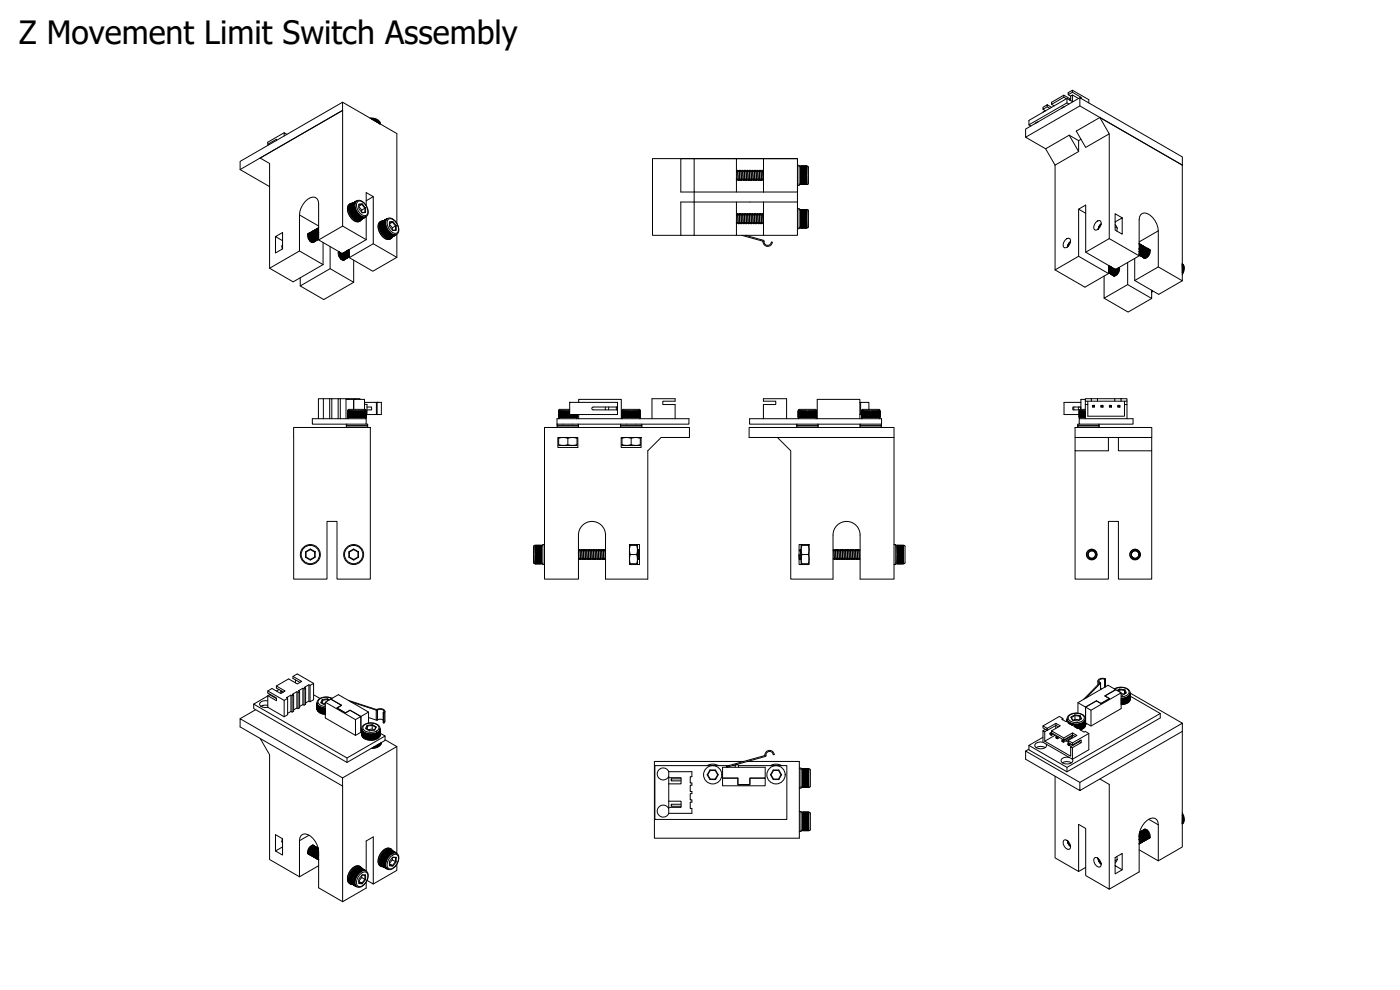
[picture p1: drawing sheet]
<svg xmlns="http://www.w3.org/2000/svg" width="420mm" height="297mm" viewBox="0 0 420 297" stroke-linecap="round" stroke-linejoin="round" font-family="sans-serif">
<defs><g id="words">
<text font-size="9.6" x="5.6" y="13.2">Z Movement Limit Switch Assembly</text>
</g></defs>
<!-- layer: Visible (ISO) -->
<g fill="none" stroke="#000" stroke-width=".3">
<path d="M85.3 39.8l-4.9 2.9v.6l.3 .2M102.8 33.1v-2.4l-30.7 17.7v2.5M102.8 30.7l16.3 9.4v26.9M102.8 33.1l-24.7 14.3 2.8 1.7v31.4l7.1 4.1 9-5.2M102.8 33.1l-30.7 17.8 8.8 5.1M102.8 33.1v34.7M111 35.4a2.58 2.58 0 0 1 3.1 1.7M111.5 35.7h.1M111.7 35.7h.1M111.8 35.7l-.1 .1M111.8 35.7h.1M111.9 35.7l.1 .1"/>
<path d="M112 35.7l-.1 .2M112 35.7v.2zM112 35.8h.1M112.1 35.8l.1 .3 .1-.3M112.1 35.8l-.1 .2M112.1 35.8v.2M112.2 35.8h.1M112.3 35.8v.3M112.4 35.8v.1M112.5 35.8l-.1 .4M112.5 35.8l-.1 .4zM112.5 35.9h.1"/>
<path d="M112.6 35.9l-.1 .4M112.6 35.9v.4zM112.7 35.9h.1M112.7 35.9v.5zM112.8 35.9l-.1 .5M112.8 35.9v.6zM112.8 36h.1M112.9 36v.5M113 36v.5zM113 36v.1M113 36l.1 .6 .1-.5M113.1 36.1h.1"/>
<path d="M113.2 36.1l-.1 .5M113.2 36.1v.6M113.2 36.2v.5M113.3 36.8v-.6l.1 .6M113.3 36.2l.1 .1M113.5 36.3v.5zM113.5 36.3h.1M113.5 36.3v.6M113.6 36.4v.5zM113.6 36.4h.1M113.7 36.4v.5zM113.7 36.5h.1"/>
<path d="M113.7 36.5v.5M113.7 36.6h.1M113.8 36.6l-.1 .4M113.8 36.6v.4M113.9 36.7v.4v-.3M113.9 36.7l-.1 .3M113.9 36.7h-.1M113.9 36.8h.1M114 36.9v.2v-.1M114 36.9l-.1 .2M114 36.9h-.1M114 37h.1"/>
<path d="M114 37l.1 .2M114 37.1h.1M114.1 37.1l-.1 .1M310.9 36.8l.1 .1M311.7 36.5l-1.1 .6M313 32.2l1.3-.8v.7l-1.3 .7zM313 32.8l.8 .4M313.5 33.4l-.5 .3M313.5 33.3h.1M314.3 31.4l1.3 .8M314.3 32.1l.8 .4M315.6 30.7l3.7-2.1v.6l-3.7 2.1z"/>
<path d="M315.6 31.3l.8 .5M318.8 32.2l.1 .1M319.3 28.6l2 1.2M319.3 29.2l.8 .4M319.4 32h.1M319.5 31.9l-1 .6M320.2 29.5v1.4M320.6 27.8l1.2-.7v.6l-1.2 .7zM320.6 28.4l.7 .5M320.8 31.2l-.6-.3-11.4 6.6 .6 .3M320.9 29.9l.4 .3v-1.4l.5-.3v2M321.8 27.7l2.7 1.5v.4"/>
<path d="M321.8 27.1l5 2.8v1M321.8 28.5l1.9 1.1M322 30.5l-1.8-1-11.4 6.6v1.4M323 39.3l7.1-4 2.8 4.9-7.1 4zM324.1 31.8v-2.5l30.7 17.8v2.4M324.1 29.3l-16.3 9.4v2.5M324.5 29.2l-.3 .2M330.1 35.3l24.7 14.2M83 42.1v-.3l-2.6 1.5M86.1 40.3l-.8-.5v1M112 59v14.1l-7.2 4.2v-2.5M208.3 47.6h-4v10h4v13"/>
<path d="M221 47.6h-12.7v10h12.7M221 47.6h8.1v10h-8.1zM221 53.6l.1 .5M221 53.4l.1 .7M221 51.4l.1 .1M221 54l.1 .1M221.1 54.1h.1M221.1 51.5h.1M221.3 53.8l-.2 .3M221.3 51.1l.3 3M221.3 51.1h.1M221.3 51.1l-.2 .4"/>
<path d="M221.3 53.7v.1M221.3 51.1l.3 .4M221.4 53.8l.1 .3M221.6 51.5h.1M221.6 54.1h.1M221.8 51.1l.3 3M221.8 51.1h.1M221.8 51.1l-.2 .4M221.8 53.7l-.2 .4M221.8 53.7l.1 .1M221.8 51.1l.3 .4M221.9 53.8l.2 .3"/>
<path d="M222.1 51.5h.1M222.1 54.1h.1M222.3 53.8l-.2 .3M222.3 51.1l.3 3M222.3 51.1h.1M222.3 53.7v.1M222.3 53.7l.3 .4M222.3 51.1l-.2 .4M222.3 51.1l.3 .4M222.6 54.1h.1M222.6 51.5h.1M222.8 53.8l-.2 .3"/>
<path d="M222.8 51.1l.3 3M222.8 51.1h.1M222.8 51.1l-.2 .4M222.8 53.7v.1M222.8 51.1l.3 .4M222.9 53.8l.1 .3M223.1 51.5h.1M223.1 54.1h.1M223.3 51.1l.3 3M223.3 51.1h.1M223.3 51.1l-.2 .4M223.3 51.1l.3 .4"/>
<path d="M223.3 53.7l-.2 .4M223.3 53.7l.1 .1M223.4 53.8l.2 .3M223.6 51.5h.1M223.6 54.1h.1M223.8 53.8l-.2 .3M223.8 51.1l.3 3M223.8 51.1h.1M223.8 51.1l-.2 .4M223.8 53.7v.1M223.8 53.7l.3 .4M223.8 51.1l.3 .4"/>
<path d="M224.1 54.1h.1M224.1 51.5h.1M224.3 53.8l-.2 .3M224.3 51.1l.3 3M224.3 51.1h.1M224.3 51.1l-.2 .4M224.3 53.7v.1M224.3 51.1l.3 .4M224.4 53.8l.1 .3M224.6 51.5h.1M224.6 54.1h.1M224.8 51.1l.3 3"/>
<path d="M224.8 51.1l-.2 .4M224.8 51.1h.1M224.8 53.7l-.2 .4M224.8 53.7l.1 .1M224.8 51.1l.3 .4M224.9 53.8l.2 .3M225.1 51.5h.1M225.1 54.1h.1M225.3 53.8l-.2 .3M225.3 51.1l.3 3M225.3 51.1h.1M225.3 51.1l-.2 .4"/>
<path d="M225.3 53.7v.1M225.3 53.7l.3 .4M225.3 51.1l.3 .4M225.6 54.1h.1M225.6 51.5h.1M225.8 53.8l-.2 .3M225.8 51.1l.3 3M225.8 51.1h.1M225.8 51.1l-.2 .4M225.8 51.1l.3 .4M225.8 53.7v.1M225.9 53.8l.1 .3"/>
<path d="M226.1 51.5h.1M226.1 54.1h.1M226.3 51.1l.3 3M226.3 51.1h.1M226.3 51.1l-.2 .4M226.3 53.7l-.2 .4M226.3 53.7l.1 .1M226.3 51.1l.3 .4M226.4 53.8l.2 .3M226.6 51.5h.1M226.6 54.1h.1M226.8 53.8l-.2 .3"/>
<path d="M226.8 51.1l.3 3M226.8 51.1h.1M226.8 51.1l-.2 .4M226.8 53.7v.1M226.8 53.7l.3 .4M226.8 51.1l.3 .4M227.1 54.1h.1M227.1 51.5h.1M227.3 53.8l-.2 .3M227.3 51.1l.3 3M227.3 51.1h.1M227.3 51.1l-.2 .4"/>
<path d="M227.3 53.7v.1M227.3 51.1l.3 .4M227.4 53.8l.1 .3M227.6 51.5h.1M227.6 54.1h.1M227.8 51.1l.3 3M227.8 51.1h.1M227.8 51.1l-.2 .4M227.8 53.7l-.2 .4M227.8 53.7l.1 .1M227.8 51.1l.3 .4M227.9 53.8l.2 .3"/>
<path d="M228.1 51.5h.1M228.1 54.1h.1M228.3 53.8l-.2 .3M228.3 51.1l.3 3M228.3 51.1h.1M228.3 53.7v.1M228.3 51.1l-.2 .4M228.3 53.7l.3 .4M228.3 51.1l.3 .4M228.6 54.1h.1M228.6 51.5h.1M228.8 53.8l-.2 .3"/>
<path d="M228.8 51.1l.3 3M228.8 51.1h.1M228.8 51.1l-.2 .4M228.8 53.7v.1M228.8 53.7l.2 .4M228.8 51.1l.3 .4M229 54.1h.1M229.1 51.5h.1M229.1 47.6h10.2v10M229.1 54.1h.1M229.1 57.6h10.2M229.1 51.4v.1"/>
<path d="M239.3 49.7h.5v5.9M239.3 55.6h.1M239.3 47.6h-43.5v23h8.5M239.3 57.6v3M239.4 55.6h.4M239.8 55.6h.1M239.8 55.2l.2 .2h2.1M240.2 55.4h1.9zM240.2 55.3h1.9zM240.2 55.2h1.9zM240.2 55.1l1.9 .1zM240.2 55.1h1.9z"/>
<path d="M240.2 55h1.9zM240.2 54.9l1.9 .1zM240.2 54.8l1.9 .1zM240.2 54.7l1.9 .1zM240.2 54.6h1.9zM240.2 54.5h1.9zM240.2 54.3l1.9 .1zM240.2 54.2l1.9 .1zM240.2 54l1.9 .1zM240.2 53.9l1.9 .1zM240.2 53.7l1.9 .1zM240.2 53.6l1.9 .1z"/>
<path d="M240.2 53.4l1.9 .1zM240.2 53.2l1.9 .1zM240.2 53.1l1.9 .1zM240.2 52.9l1.9 .1zM240.2 52.7l1.9 .1zM240.2 52.6l1.9 .1zM240.2 52.4l1.9 .1zM240.2 52.2l1.9 .1zM240.2 52l1.9 .1zM240.2 51.9l1.9 .1zM240.2 51.7l1.9 .1zM240.2 51.6h1.9z"/>
<path d="M240.2 51.4l1.9 .1zM240.2 51.2l1.9 .1zM240.2 51.1l1.9 .1zM240.2 51h1.9zM240.2 50.8l1.9 .1zM240.2 50.7l1.9 .1zM240.2 50.6h1.9zM240.2 50.5h1.9zM240.2 50.4h1.9zM240.2 50.3h1.9zM240.2 50.2h1.9zM240.2 50.1h1.9z"/>
<path d="M240.2 50l1.9 .1zM240.2 50h1.9zM240.2 49.9l1.9 .1zM240.2 49.9h1.9zM240.2 50.2h1.9M240.2 50.3h1.9M240.2 50.4h1.9M240.2 50.5h1.9M240.2 50.6h1.9M240.2 50.7h1.9M240.2 50.8h1.9M240.2 51h1.9"/>
<path d="M240.2 51.1h1.9M240.2 51.3h1.9M240.2 51.4h1.9M240.2 51.6h1.9M240.2 51.7h1.9M240.2 51.9h1.9M240.2 52.1h1.9M240.2 52.2h1.9M240.2 52.4h1.9M240.2 52.8h1.9M240.2 53h1.9M240.2 53.2h1.9"/>
<path d="M240.2 53.3h1.9M240.2 53.5h1.9M240.2 53.6h1.9M240.2 53.8h1.9M240.2 54h1.9M240.2 54.1h1.9M240.2 54.2h1.9M240.2 54.4h1.9M240.2 54.5h1.9M240.2 54.6h1.9M240.2 54.7h1.9M240.2 54.8h1.9"/>
<path d="M240.2 54.9h1.9M240.2 55h1.9M242.1 49.9h-2.1l-.2 .2M242.1 49.9l.5 .3v4.9l-.5 .3M313.8 44.6l-6-3.4 16.3-9.4 30.7 17.7M316.6 49.5v31.5l7.1-4.1v-14.1M320.9 40.6l2.8 1.6 .7-.4M320.9 40.6l-7.1 4 2.8 4.9M320.9 40.6l2.8 4.9M323.7 42.2v3.3M323.7 45.5l-7.1 4M332.9 40.2v31.4l-7.1 4.1"/>
<path d="M354.8 49.5v34.7M82.7 71l2.1-1.2v4.9l-2.1 1.2v-4.9l2.1 1.2M84.8 73.7l-.2 .1 .1 .9M84.8 73.4l-.2 .4M89.9 75.3l-9 5.2M92.5 70.1h.1M92.5 70.1v.1M92.7 70.1l-.3 .2M92.9 69.9a1.73 1.73 0 0 0 1.6 2.5M92.9 69.9h-.1M92.9 69.9a1.68 1.68 0 0 0 .1 1.8 1.68 1.68 0 0 0 1.6 .7l.1-.1M93 72.3l.6 .4 .7-.2"/>
<path d="M93 69.9l-.5 .1a1.94 1.94 0 0 0 1.6 2.8l.4-.3a1.78 1.78 0 0 1-1.7-2.6M93 72.3l.6 .4 .6-.1M93 69.9h-.1M93.2 69.7a1.77 1.77 0 0 0 1.6 2.5M93.2 72.5l.9 .2M93.2 69.7a1.73 1.73 0 0 0 1.7 2.5M93.2 69.7h.1M93.4 69.7h-.2a1.68 1.68 0 0 0 1.7 2.5M93.5 69.5a1.77 1.77 0 0 0 1.7 2.5M93.6 69.5a1.73 1.73 0 0 0 1.6 2.5M93.6 69.5h.1M93.8 69.4l-.2 .1a1.68 1.68 0 0 0 1.7 2.5l.1-.1"/>
<path d="M93.9 69.3a1.77 1.77 0 0 0 1.6 2.5M93.9 69.3a1.73 1.73 0 0 0 1.7 2.5M93.9 69.3h.1M94 72.7l-.1 .1M94.1 69.2l-.1 .1M94.2 72.6h.1M94.3 69.1h.1M94.5 69l-.2 .1a1.79 1.79 0 0 0 1.3 2.6 1.82 1.82 0 0 1-1.3-2.6M94.5 72.4h.1M94.6 68.9a1.85 1.85 0 0 0 1 2.5M94.6 68.9a1.8 1.8 0 0 0 1 2.5M94.6 68.9h.1"/>
<path d="M94.8 68.8a1.4 1.4 0 0 0 .5 2.4l.3 .2M94.9 72.2h.1M94.9 68.7a1.73 1.73 0 0 0 .7 2.3M95 68.7h.1M95 72.1l-.1 .1M95.2 68.6a1.24 1.24 0 0 0 .1 2.1l.3 .3a1.67 1.67 0 0 1-.6-2.3M95.2 72h.1M95.3 68.5a1.53 1.53 0 0 0 .3 2M95.3 68.5h.1M95.3 68.5a1.47 1.47 0 0 0 .3 2M95.4 68.5a1.39 1.39 0 0 0 .2 1.9M95.5 68.4l-.1 .1"/>
<path d="M95.6 71.8h.1M95.6 69.7l-.2-.8 .2-.6a1.2 1.2 0 0 0 0 1.5M97 72.8v6.6M99.1 74v6.6l7 4.1v-6.6M101.6 75.4a2.01 2.01 0 0 0 1.7 2.7l.3-.3M101.6 75.5v.1M101.8 75.6a1.89 1.89 0 0 0 1.9 2.2M101.8 75.6a1.86 1.86 0 0 0 1.9 2.1M101.8 75.6a1.81 1.81 0 0 0 2 2.1l.1-.1M102.1 75.7a1.85 1.85 0 0 0 1.9 1.9M102.1 75.8a1.78 1.78 0 0 0 2 1.7M102.1 75.8a1.63 1.63 0 0 0 2.1 1.6"/>
<path d="M102.2 77.6l.6 .4 .7-.2M102.2 77.7l.6 .3 .6-.1M102.4 77.8l.9 .2M102.6 76a1.47 1.47 0 0 0 2 1.2M103 75.9a1.58 1.58 0 0 0 1.8 1.2 1.57 1.57 0 0 1-1.8-1.2 1.56 1.56 0 0 0 1.8 1.2M103.2 78l-.1 .1M103.3 75.7a1.92 1.92 0 0 0 1.5 1.3M103.4 77.9h.1M103.7 75.5l.5 .8 .6 .4M103.7 75.5l1.1 1.2-.6-.5zM103.7 77.7h.1M104.1 75.3l.7 1"/>
<path d="M104.1 77.5h.1M104.4 75.1l.4 .7M104.4 75.1l.4 .7zM104.4 77.3a1.63 1.63 0 0 1-1.8-1.3 1.66 1.66 0 0 0 1.8 1.3M104.8 74.9v.1M104.8 77.1h.1M105.1 62.3l1.3-.8zM105.1 62.5l1.3-.8zM105.1 62.6l1.3-.8zM105.1 62.2l1.3-.8zM105.1 62.2h.1M105.1 62.1l1.3-.8z"/>
<path d="M105.1 62.1h.1M105.1 62.8l1.3-.8zM105.1 61.9l1.3-.7zM105.1 62.9l1.4-.8zM105.1 62.9h.1M105.1 61.8l1.4-.8zM105.1 63.1l1.4-.8zM105.1 63.1h.1M105.2 61.7l1.3-.8zM105.2 63.2l1.3-.8zM105.2 63.2h.1M105.2 61.6l1.4-.8z"/>
<path d="M105.2 61.6h.1M105.2 63.4l1.4-.8zM105.2 63.4h.1M105.3 61.5l1.3-.8zM105.3 61.5h.1M105.3 63.5l1.3-.7zM105.3 63.5h.1M105.3 61.4l1.4-.8zM105.3 61.4h.1M105.3 63.7l1.4-.8zM105.3 63.7h.1M105.4 61.3l1.3-.8z"/>
<path d="M105.4 61.3h.1M105.4 63.9l1.3-.8zM105.4 63.8v.1M105.4 61.2l1.4-.7zM105.4 61.2h.1M105.5 64l1.3-.8zM105.5 61.2l1.4-.8zM105.5 61.2l-.3 .2a3.4 3.4 0 0 0 2.7 4.7l.3-.2M105.5 61.2l2-1.1a3.4 3.4 0 0 1 2.7 4.7l-2 1.1M105.5 64h.1M105.5 61.2h.1M105.6 64.2l1.3-.7z"/>
<path d="M105.6 61.1l1.3-.8zM105.6 64.1v.1M105.6 61.1h.1M105.6 64.3l1.4-.7zM105.7 64.5l1.4-.7zM105.8 64.6l1.4-.7zM105.9 64.6v.1M105.9 60.9a1.75 1.75 0 0 0-1.5 2.8 3.2 3.2 0 0 0 3.5 2.7l.8-.7M105.9 64.7l1.4-.7zM106 64.9l1.4-.7zM106.1 64.9h.1M106.1 65l1.4-.7z"/>
<path d="M106.3 65.1l1.4-.7zM106.4 65.2l1.4-.7zM106.4 61.6l-1.3 .7M106.4 61.5l-1.3 .7M106.4 61.7l-1.3 .8M106.4 61.3l-1.3 .8M106.4 61.9l-1.3 .7M106.4 61.2l-1.3 .7M106.4 62l-1.3 .8M106.5 61.1l-1.4 .7M106.5 62.2l-1.3 .8M106.5 65.3l1.4-.7z"/>
<path d="M106.5 61l-1.3 .7M106.5 62.3l-1.3 .8M106.5 65.3l.1 .1M106.5 62.5l-1.3 .8M106.6 62.6l-1.3 .9M106.6 65.5l1.4-.8zM106.6 62.8l-1.3 .8M106.7 62.9l-1.3 .9M106.7 65.5l1.4-.7zM106.8 63.1l-1.3 .8M106.8 63.2l-1.2 .9M106.8 65.6l1.5-.7z"/>
<path d="M106.9 63.4l-1.3 .8M107 65.7l1.4-.7zM107 63.6l-1.3 .7M107.1 65.8l1.4-.8zM107.1 63.8l-1.3 .6M107.2 65.8l1.4-.7zM107.2 63.9l-1.3 .8M107.3 65.8h.1M107.3 64l-1.3 .7M107.3 65.9l1.4-.8zM107.4 65.9h.1M107.4 64.2l-1.3 .8"/>
<path d="M107.5 65.9l1.4-.7zM107.5 65.9h.1M107.5 64.3l-1.3 .7M107.6 66l1.4-.8zM107.6 65.9h.1M107.6 64.4l-1.3 .7M107.7 61.2l1-.1 1 1.3v1.4l-1 .1-1-1.3zM107.7 61.4l.9-.1-.9 .6M107.7 62l.8 1M107.7 66l1.4-.8zM107.7 66h.1M107.8 64.5l-1.4 .7"/>
<path d="M107.8 66l1.4-.8zM107.8 66h.1M107.9 64.6l-1.3 .8M107.9 66l1.4-.8zM108 66h.1M108 64.7l-1.4 .7M108 66l1.4-.8zM108.1 66h.1M108.1 64.8l-1.3 .7M108.1 66l1.4-.8zM108.2 65.9v.1M108.2 65.9l1.4-.8z"/>
<path d="M108.2 64.9l-1.3 .7M108.3 65.9h.1M108.3 65.9l1.4-.8zM108.3 65l-1.3 .7M108.4 65.9h.1M108.5 65l-1.4 .8M108.6 65.1l-1.3 .8M108.7 65.1l-1.3 .8M108.7 61.1l-.1 .2 .9 1.2-1 .5v.7M108.8 65.2l-1.3 .7M108.9 65.2l-1.3 .8M109.7 63.8h-1.1"/>
<path d="M109.7 62.4l-.2 .1v1.2M109.9 60.2l2.1-1.2-2.1-1.2v3.9M109.9 65v6.9l-7.2 4.2-7.1-4.1v-10.8a1.83 1.83 0 0 0-1.1-2 1.83 1.83 0 0 0-2.2 .6 6.5 6.5 0 0 0-2.4 4.7v10.8l7.1 4.1M109.9 71.9l-7.1-4.1-7.2 4.2M112 73.1l7.1 4.1-7.2 4.2-7.1-4.1M114.3 67.8l1.3-.8zM114.3 67.6l1.3-.7zM114.3 67.8h.1M114.3 67.5l1.3-.8zM114.3 67.5h.1M114.3 67.9l1.3-.8zM114.3 67.9h.1"/>
<path d="M114.3 67.4l1.3-.8zM114.3 67.4h.1M114.3 68.1l1.3-.8zM114.3 68.1h.1M114.3 67.2l1.3-.7zM114.3 67.2v.1M114.3 68.2l1.3-.8zM114.3 68.2h.1M114.3 67.1l1.4-.8zM114.3 68.4l1.4-.8zM114.3 68.4h.1M114.4 67l1.3-.8z"/>
<path d="M114.4 68.5l1.3-.7zM114.4 68.5h.1M114.4 66.9l1.3-.8zM114.4 66.7l2.3-1.3a3.4 3.4 0 0 1 2.6 4.7l-2.2 1.3a3.4 3.4 0 0 1-2.7-4.7zM114.4 66.9h.1M114.4 68.7l1.4-.8zM114.4 68.7h.1M114.4 66.8l1.4-.8zM114.4 66.8h.1M114.5 68.8l1.3-.7zM114.5 66.7l1.4-.8zM114.5 66.7h.1"/>
<path d="M114.5 68.8h.1M114.5 69l1.4-.8zM114.5 69h.1M114.6 66.6l1.3-.8zM114.6 66.6h.1M114.6 69.2l1.3-.8zM114.6 66.6l1.4-.8zM114.6 69.2h.1M114.6 66.5v.1M114.7 69.3l1.3-.8zM114.7 66.5l1.4-.8zM114.7 69.3h.1"/>
<path d="M114.7 66.5h.1M114.8 69.5l1.3-.7zM114.8 66.5l1.3-.9zM114.8 69.5h.1M114.8 66.4h.1M114.8 69.6l1.4-.7zM114.9 69.6v.1M114.9 69.8l1.4-.7zM115 69.9l1.4-.7zM115.1 66.2a1.75 1.75 0 0 0-1.5 2.8 3.2 3.2 0 0 0 3.5 2.7l.8-.7M115.1 70l1.4-.7zM115.1 70l.1 .1"/>
<path d="M115.2 70.2l1.4-.7zM115.3 70.3l1.4-.7zM115.4 70.4l1.5-.7zM115.5 70.4v.1M115.6 70.6l1.4-.8zM115.6 66.9l-1.3 .7M115.6 66.8l-1.3 .7M115.6 67l-1.3 .8M115.6 66.6l-1.3 .8M115.6 67.2l-1.3 .8M115.6 66.5l-1.3 .8M115.6 67.3l-1.3 .8"/>
<path d="M115.6 66.4l-1.3 .7M115.6 67.5l-1.3 .8M115.7 70.7l1.4-.8zM115.7 66.3l-1.3 .7M115.7 67.6l-1.3 .8M115.7 70.6l.1 .1M115.7 67.8l-1.3 .8M115.8 67.9l-1.3 .9M115.8 70.8l1.4-.8zM115.8 68.1l-1.3 .8M115.8 70.7l.1 .1M115.9 68.2l-1.3 .9"/>
<path d="M115.9 70.9l1.4-.8zM115.9 68.4l-1.2 .8M116 68.5l-1.3 .9M116 70.9l1.4-.7zM116.1 68.7l-1.3 .8M116.2 71l1.4-.7zM116.2 68.9l-1.3 .8M116.3 71.1l1.4-.8zM116.3 71.1h.1M116.3 69.1l-1.3 .7M116.4 71.1l1.4-.7zM116.4 69.2l-1.4 .7"/>
<path d="M116.4 71.1h.1M116.5 69.3l-1.3 .8M116.5 71.2l1.4-.8zM116.6 71.2h.1M116.6 69.5l-1.3 .7M116.6 71.2l1.5-.7zM116.7 71.2h.1M116.7 69.6l-1.3 .7M116.8 71.3l1.4-.8zM116.8 71.2h.1M116.8 69.7l-1.3 .8M116.9 66.5h1l1 1.2v1.4l-1 .1-1-1.3z"/>
<path d="M116.9 66.7h.9l-.9 .5M116.9 67.3l.8 1M116.9 71.3l1.4-.8zM116.9 71.3h.1M117 69.8l-1.4 .7M117 71.3l1.4-.8zM117 71.3h.1M117.1 69.9l-1.4 .8M117.1 71.3l1.4-.8zM117.2 71.3h.1M117.2 70l-1.3 .8M117.2 71.3l1.4-.8z"/>
<path d="M117.3 71.3h.1M117.3 70.1l-1.4 .7M117.3 71.3l1.4-.8zM117.4 71.2v.1M117.4 71.2l1.4-.8zM117.4 70.2l-1.3 .7M117.5 71.2h.1M117.5 71.2l1.4-.8zM117.5 70.3l-1.3 .7M117.7 70.3l-1.3 .8M117.8 70.4l-1.3 .8M117.9 70.4l-1.3 .8"/>
<path d="M117.9 66.5l-.1 .2 .9 1.1-1 .5v.7M118 70.5l-1.3 .8M118.1 70.5l-1.3 .8M118.9 69.1h-1.1M118.9 67.7l-.2 .1v1.2M119.1 70.3v6.9M208.3 70.6h12.7M221 60.6h-16.7v10h4M221 66.6l.1 .5M221 66.4l.1 .7M221 64.4l.1 .1M221 67l.1 .1"/>
<path d="M221.1 67.1h.1M221.1 64.5h.1M221.3 66.8l-.2 .3M221.3 64.1l.3 3zM221.3 64.1l-.2 .4M221.3 64.1h.1M221.3 66.7v.1M221.3 64.1l.3 .4M221.4 66.8l.1 .3M221.6 64.5h.1M221.6 67.1h.1M221.8 64.1l.3 3"/>
<path d="M221.8 64.1l-.2 .4M221.8 64.1h.1M221.8 66.7l-.2 .4M221.8 66.7l.1 .1M221.9 66.8l.2 .3M221.9 64.1l.2 .4M222.1 64.5h.1M222.1 67.1h.1M222.3 64.1l-.2 .4M222.3 66.8l-.2 .3M222.3 64.1l.3 3M222.3 66.7v.1"/>
<path d="M222.3 66.7l.3 .4M222.3 64.1h.1M222.3 64.1l.3 .4M222.6 67.1h.1M222.6 64.5h.1M222.6 70.6l6.2 1.7a1.66 1.66 0 0 0 2.3 1.4l.5-.5 .2-.5-.2-.1a1.2 1.2 0 0 1-1.4 1 1.2 1.2 0 0 1-1-1.4l-5.4-1.6M222.8 66.8l-.2 .3M222.8 64.1l.3 3zM222.8 64.1l-.2 .4M222.8 64.1h.1M222.8 66.7v.1M222.8 64.1l.3 .4"/>
<path d="M222.9 66.8l.1 .3M223.1 64.5h.1M223.1 67.1h.1M223.3 64.1l.3 3M223.3 64.1l-.2 .4M223.3 64.1h.1M223.3 66.7l-.2 .4M223.3 66.7l.1 .1M223.4 66.8l.2 .3M223.4 64.1l.2 .4M223.6 64.5h.1M223.6 67.1h.1"/>
<path d="M223.8 64.1l-.2 .4M223.8 66.8l-.2 .3M223.8 64.1l.3 3M223.8 64.1h.1M223.8 66.7v.1M223.8 66.7l.3 .4M223.8 64.1l.3 .4M224.1 67.1h.1M224.1 64.5h.1M224.3 66.8l-.2 .3M224.3 64.1l.3 3zM224.3 64.1l-.2 .4"/>
<path d="M224.3 64.1h.1M224.3 66.7v.1M224.3 64.1l.3 .4M224.4 66.8l.1 .3M224.6 64.5h.1M224.6 67.1h.1M224.8 64.1l.3 3M224.8 64.1l-.2 .4M224.8 66.7l-.2 .4M224.8 66.7l.1 .1M224.8 64.1h.1M224.9 66.8l.2 .3"/>
<path d="M224.9 64.1l.2 .4M225.1 64.5h.1M225.1 67.1h.1M225.3 64.1l-.2 .4M225.3 66.8l-.2 .3M225.3 64.1l.3 3M225.3 64.1h.1M225.3 66.7v.1M225.3 66.7l.3 .4M225.3 64.1l.3 .4M225.6 67.1h.1M225.6 64.5h.1"/>
<path d="M225.8 66.8l-.2 .3M225.8 64.1l.3 3zM225.8 64.1l-.2 .4M225.8 64.1h.1M225.8 64.1l.3 .4M225.8 66.7v.1M225.9 66.8l.1 .3M226.1 64.5h.1M226.1 67.1h.1M226.3 64.1l.3 3M226.3 64.1l-.2 .4M226.3 64.1h.1"/>
<path d="M226.3 66.7l-.2 .4M226.3 66.7l.1 .1M226.4 66.8l.2 .3M226.4 64.1l.2 .4M226.6 64.5h.1M226.6 67.1h.1M226.8 64.1l-.2 .4M226.8 66.8l-.2 .3M226.8 64.1l.3 3M226.8 64.1h.1M226.8 66.7v.1M226.8 66.7l.3 .4"/>
<path d="M226.8 64.1l.3 .4M227.1 67.1h.1M227.1 64.5h.1M227.3 66.8l-.2 .3M227.3 64.1l.3 3M227.3 64.1l-.2 .4M227.3 64.1h.1M227.3 66.7v.1M227.3 64.1l.3 .4M227.4 66.8l.1 .3M227.6 64.5h.1M227.6 67.1h.1"/>
<path d="M227.8 64.1l.3 3M227.8 64.1l-.2 .4M227.8 64.1h.1M227.8 66.7l-.2 .4M227.8 66.7l.1 .1M227.9 66.8l.2 .3M227.9 64.1l.2 .4M228.1 64.5h.1M228.1 67.1h.1M228.3 66.8l-.2 .3M228.3 64.1l.3 3M228.3 66.7v.1"/>
<path d="M228.3 64.1l-.2 .4M228.3 66.7l.3 .4M228.3 64.1h.1M228.3 64.1l.3 .4M228.6 67.1h.1M228.6 64.5h.1M228.8 66.8l-.2 .3M228.8 64.1l.3 3M228.8 64.1l-.2 .4M228.8 64.1h.1M228.8 66.7v.1M228.8 66.7l.2 .4"/>
<path d="M228.8 64.1l.3 .4M229 67.1h.1M229.1 64.5h.1M229.1 60.6v10h-8.1v-10h18.3M229.1 67.1h.1M229.1 64.4v.1M239.3 60.6v10h-10.2M239.4 62.6h.4M239.4 62.6l-.1 .1M239.8 62.6v.1M239.8 68.6h-.4M239.8 68.6h.1"/>
<path d="M239.8 68.2l.2 .2h2.1M239.8 62.7v5.9M240.2 68.4h1.9zM240.2 68.3h1.9zM240.2 68.2h1.9zM240.2 68.1l1.9 .1zM240.2 68.1h1.9zM240.2 68h1.9zM240.2 67.9l1.9 .1zM240.2 67.8l1.9 .1zM240.2 67.7l1.9 .1zM240.2 67.6l1.9 .1z"/>
<path d="M240.2 67.5h1.9zM240.2 67.3l1.9 .1zM240.2 67.2l1.9 .1zM240.2 67l1.9 .1zM240.2 66.9l1.9 .1zM240.2 66.7l1.9 .1zM240.2 66.6l1.9 .1zM240.2 66.4l1.9 .1zM240.2 66.2l1.9 .1zM240.2 66.1l1.9 .1zM240.2 65.9l1.9 .1zM240.2 65.7l1.9 .1z"/>
<path d="M240.2 65.6l1.9 .1zM240.2 65.4l1.9 .1zM240.2 65.2l1.9 .1zM240.2 65l1.9 .1zM240.2 64.9l1.9 .1zM240.2 64.7l1.9 .1zM240.2 64.5l1.9 .1zM240.2 64.4l1.9 .1zM240.2 64.2l1.9 .1zM240.2 64.1l1.9 .1zM240.2 64h1.9zM240.2 63.8l1.9 .1z"/>
<path d="M240.2 63.7l1.9 .1zM240.2 63.6h1.9zM240.2 63.5h1.9zM240.2 63.4h1.9zM240.2 63.3h1.9zM240.2 63.2h1.9zM240.2 63.1h1.9zM240.2 63l1.9 .1zM240.2 63h1.9zM240.2 62.9l1.9 .1zM240.2 62.9h1.9zM240.2 63.2h1.9"/>
<path d="M240.2 63.3h1.9M240.2 63.4h1.9M240.2 63.5h1.9M240.2 63.6h1.9M240.2 63.7h1.9M240.2 63.9h1.9M240.2 64h1.9M240.2 64.1h1.9M240.2 64.3h1.9M240.2 64.4h1.9M240.2 64.6h1.9M240.2 64.7h1.9"/>
<path d="M240.2 64.9h1.9M240.2 65.1h1.9M240.2 65.2h1.9M240.2 65.4h1.9M240.2 65.8h1.9M240.2 66h1.9M240.2 66.2h1.9M240.2 66.3h1.9M240.2 66.5h1.9M240.2 66.7h1.9M240.2 66.8h1.9M240.2 67h1.9"/>
<path d="M240.2 67.1h1.9M240.2 67.2h1.9M240.2 67.4h1.9M240.2 67.5h1.9M240.2 67.6h1.9M240.2 67.7h1.9M240.2 67.8h1.9M240.2 67.9h1.9M240.2 68h1.9M242.1 62.9h-2.1l-.2 .2M242.1 62.9l.5 .3v4.9l-.5 .3M319.6 72.1l.6-.5 .5-.1 .4 .1a1.95 1.95 0 0 1-1.7 2.7 1.58 1.58 0 0 1 .2-2.2z"/>
<path d="M320.5 73.6l-.2 .5M321.3 72.4l-.7 .7-.2 .9 .1-.5 .8-.9M323.7 76.9l9 5.2M325.8 64l-2.1-1.2 2.1-1.3v14.2l9 5.2 7.1-4.1v-10.8a1.83 1.83 0 0 1 1.1-2 1.83 1.83 0 0 1 2.2 .6 6.5 6.5 0 0 1 2.4 4.7v10.8l-7.1 4.1M328.8 66.8l.6-.5 .5-.2 .4 .2a1.95 1.95 0 0 1-1.7 2.7 1.58 1.58 0 0 1 .2-2.2zM329.7 68.3l-.2 .5M330.5 67.1l-.7 .7-.2 .9 .4-1.1 .5-.3M332.7 79.6v2.5l-7.1 4.1-9-5.2M332.8 79.7l-.1 .4M332.9 71.6l9 5.2M333.2 79.9l-.5 .9zM334.7 67.4l.6 1.1"/>
<path d="M334.7 68.1l.6 .4-.1 .8M336.8 65.4l-2.1-1.3v4.9l2.1 1.3v-4.9l-2.1 1.2M338.4 78.8v6.6l7.2 4.2v-2.4M340.5 77.5v6.7M341.9 73.1a1.51 1.51 0 0 1 0 1.6M341.9 73.1a1.52 1.52 0 0 1 0 1.7M341.9 73.2l.3 .1a1.77 1.77 0 0 1-.3 2.2M342.1 73.2a1.64 1.64 0 0 1-.2 2.3M342.1 73.2h.1M342.2 73.3a1.7 1.7 0 0 1-.3 2.2M342.2 76.7v.1M342.3 73.4a1.55 1.55 0 0 1-.4 2.6"/>
<path d="M342.5 73.4a1.8 1.8 0 0 1-.6 2.6M342.5 73.4h.1M342.5 73.5a1.86 1.86 0 0 1-.6 2.5M342.5 76.9l.1 .1M342.6 73.6a1.62 1.62 0 0 1 .5 1.6 1.62 1.62 0 0 1-1.2 1.2M342.7 77l.2 .2M342.8 73.6a1.77 1.77 0 0 1-.9 2.8M342.9 73.7a1.89 1.89 0 0 1-1 2.7M343 73.8a1.61 1.61 0 0 1 .4 1.7 1.61 1.61 0 0 1-1.5 1.1 1.76 1.76 0 0 0 1.3-2.8M343.1 77.2l.1 .1M343.2 73.8h.1M343.2 73.9a1.77 1.77 0 0 1-1.3 2.7"/>
<path d="M343.3 77.4h.1M343.3 74h.2M343.5 74a1.68 1.68 0 0 1-1.3 2.7l-.2-.1M343.5 77.4l.1 .2M343.5 74a1.7 1.7 0 0 1-1.3 2.7M343.6 77.6h.1M343.7 74.2a1.6 1.6 0 0 1 .3 1.8 1.6 1.6 0 0 1-1.5 .9l-.1-.1M343.9 74.2v.1M343.9 74.3a1.74 1.74 0 0 1-1.3 2.6M343.9 74.3a1.77 1.77 0 0 1-1.3 2.7M344 74.4h.2a1.68 1.68 0 0 1 .1 1.8 1.68 1.68 0 0 1-1.4 .9M344.2 74.5a1.74 1.74 0 0 1-1.3 2.7"/>
<path d="M344.2 74.5h.1M344.3 74.5a1.77 1.77 0 0 1-1.4 2.7M344.4 74.6h.1M344.5 74.6a1.68 1.68 0 0 1-1.3 2.7M344.6 74.6l.4 .2a1.95 1.95 0 0 1-1.6 2.7l-.4-.3M344.6 74.7a1.73 1.73 0 0 1-1.3 2.7M344.6 74.7h.1M344.6 74.7a1.77 1.77 0 0 1-1.3 2.7M344.7 74.8h.2M344.9 74.8l.3 .3-.2-.2M344.9 74.9h.1M345.1 75h.1"/>
<path d="M354.8 79.8l.4 .2M354.8 79.6l.4 .3zM354.8 79.5l.4 .3M354.8 79.5l.3 .2-.3-.2M354.8 79.4l.3 .2zM354.8 79.3l.2 .2zM354.8 79.2l.2 .2-.2-.1M354.8 79.2l.1 .1M354.8 79.2h.1M354.8 79.5l.3 .1M354.8 79.7l.4 .1M354.8 79.8l.4 .2z"/>
<path d="M354.8 79.1l.3 .3a2.59 2.59 0 0 1-.3 3.1M354.9 79.2h.1M354.9 79.3h.1M355 79.4h.1M355.1 79.5h-.1M355.1 79.8l-.3-.2 .4 .2M355.1 79.7v.1M355.2 80h.1M90.1 83.3v2.5l7.1 4.1 8.9-5.2M99.1 80.6l-9 5.2M331.4 82.8v6.7l7-4.1M331.4 89.5l7.2 4.1 7-4"/>
<path d="M332.7 81.9a1.54 1.54 0 0 0 1.5-1.4 1.49 1.49 0 0 1-1.5 1.4zM332.9 81.9l.1 .1a1.44 1.44 0 0 0 1.6-1.3 1.47 1.47 0 0 1-1.6 1.3M333 82.1h.1M333.2 82.1l.2 .2M333.5 80.1l-.8 1.2 .8-1.2M333.7 82.5h.1M333.9 80.3l-.5 .9-.7 .5 .7-.5 .5-.9M334.1 82.7h.1M334.3 82.7l.1 .2M334.4 82.9h.1M334.6 80.7a1.55 1.55 0 0 1-1.6 1.4M335 80.7a1.66 1.66 0 0 1-1.7 1.5"/>
<path d="M335 80.7a1.6 1.6 0 0 1-1.6 1.6M335 80.7a1.65 1.65 0 0 1-1.6 1.6M335.4 80.5a1.7 1.7 0 0 1-1.7 1.9l-.1-.1M335.4 80.5a1.75 1.75 0 0 1-1.7 2M335.4 80.5a1.8 1.8 0 0 1-1.6 2M335.7 80.3a1.83 1.83 0 0 1-1.6 2.4M335.7 80.3a1.85 1.85 0 0 1-1.6 2.4M335.8 80.2l.2 .2M335.9 80.2a1.99 1.99 0 0 1-1.8 2.6l-.3-.3a1.49 1.49 0 0 0 1.9-1.8v-.4M335.9 80.3h.1M345.9 87.3l-.3 .5M347.6 80.1l7.2 4.1-7.1 4.1-7.2-4.1"/>
<path d="M354.8 81.8v.1M354.9 81.7h.1M354.8 81.4l.1 .2M354.8 81.3l.2 .1M354.8 81l.3 .2M354.8 80.9l.3 .1M354.8 80.1l.4 .2M354.8 80.2l.4 .2M354.8 80.4l.4 .1M354.8 81l.2 .2M354.8 81.4l.1 .1M354.8 81.8h.1"/>
<path d="M354.8 81.7h.1M354.8 81.5l.1 .1M354.8 81.1l.3 .1M354.8 80.7l.3 .2M354.8 80.6l.4 .2M354.8 80.4l.4 .2M354.9 81.6h.1M355 81.5h.1M355 81.3h.1M355.1 81.1h.1M355.1 80.9l-.3-.3 .3 .3M355.2 80.8h-.1"/>
<path d="M355.2 80.2l-.4-.3 .4 .4M355.2 80.7l-.4-.2 .4 .3M355.2 80.5l-.4-.2 .4 .3M355.2 80.1h.1M355.2 80.3l-.4-.1 .4 .3M355.2 80.2v.1M97 119.6h1.9M99.6 119.6h1.9M102.1 119.6h1.9M104 119.8v-.2h.7v.2M104.7 119.6h1.9M106.6 119.8v-.2h1.5v.2"/>
<path d="M325.7 119.6h1.8v.8h-1.8zM325.7 119.8h-1.3v3M327.5 119.6h1.9M329.4 119.6h5.2v.8h-5.2zM334.6 119.6h1.8M336.4 119.6h1.8v.8h-1.8zM88.1 128.3h23v45.5h-10v-17.4h-3v17.4h-10zM93.7 125.6h16.2v1.7h-16.2zM95.6 125.6v-6h1.4v6M98.9 125.6v-6h.7v6M101.5 125.6v-6h.6v6M103.9 127.4l.1 .4"/>
<path d="M104 127.3l-.1 .1M104 127.8v.5M104 127.8h6.2M104.4 123.3l.3-.5 5 .1 .2 2.5-.2 .2M104.4 123.3v2.1l.2 .2M104.4 123.3v1.9zM104.5 123.3v1.9zM104.6 123.3v1.9zM104.6 123.3l.1 1.9zM104.7 123.3l.1 1.9zM104.7 123.3v1.9M104.8 123.3v1.9z"/>
<path d="M104.8 123.3v1.9M104.9 123.3v1.9zM104.9 123.3v1.9M105 123.3l.1 1.9zM105 123.3v1.9M105.1 123.3l.1 1.9zM105.1 123.3v1.9M105.2 123.3l.1 1.9zM105.3 123.3v1.9M105.3 123.3l.1 1.9zM105.4 123.3v1.9M105.5 123.3l.1 1.9z"/>
<path d="M105.5 123.3v1.9M105.6 123.3l.1 1.9zM105.6 123.3v1.9M105.8 123.3l.1 1.9zM105.8 123.3v1.9M105.9 123.3l.1 1.9zM105.9 123.3v1.9M106.1 123.3l.1 1.9zM106.1 123.3v1.9M106.2 123.3l.1 1.9zM106.3 123.3v1.9M106.4 123.3l.1 1.9z"/>
<path d="M106.4 123.3v1.9M106.6 123.3l.1 1.9zM106.6 123.3v1.9M106.7 123.3l.1 1.9zM106.7 123.3v1.9M106.9 123.3l.1 1.9zM106.9 123.3v1.9M107.1 123.3l.1 1.9zM107.3 123.3l.1 1.9zM107.4 123.3v1.9M107.4 123.3l.1 1.9zM107.5 123.3v1.9"/>
<path d="M107.6 123.3l.1 1.9zM107.7 123.3v1.9M107.8 123.3l.1 1.9zM107.9 123.3v1.9M107.9 123.3l.1 1.9zM108 123.3v1.9M108.1 123.3l.1 1.9zM108.2 123.3v1.9M108.3 123.3l.1 1.9zM108.3 123.3v1.9M108.4 123.3l.1 1.9zM108.5 123.3v1.9"/>
<path d="M108.6 123.3l.1 1.9zM108.6 123.3v1.9M108.7 123.3l.1 1.9zM108.8 123.3v1.9M108.9 123.3v1.9zM108.9 123.3v1.9M109 123.3l.1 1.9zM109 123.3v1.9M109.1 123.3l.1 1.9zM109.1 123.3v1.9M109.2 123.3l.1 1.9zM109.3 123.3v1.9"/>
<path d="M109.3 123.3l.1 1.9zM109.4 123.3v1.9M109.4 122.8v-3h-3.3v3v-3h-2.3v5.8M109.4 121.3h.7v2.8h-.2M109.4 120.7h3.6M109.4 123.3l.1 1.9zM109.5 123.3l.1 1.9zM109.5 123.3v1.9M109.6 123.3v1.9zM109.7 123.3v1.9zM109.7 123.3l.1 1.9zM109.8 123.3v1.9z"/>
<path d="M109.9 123.3v1.9zM109.9 127.3l.4 .1M109.9 124.4h3.1M110.1 122.1h1.3l.1 .5-.1 .4h-1.3M110.2 127.8v.5M110.3 127.4l-.1 .4M113.2 120.7h-.2v3.7h.2M113.2 124.4h.1M113.2 120.7h.1M113.2 120.7h1.3v3.7h-1.3M113.2 120.7v3.7M163.4 128.3h43.5v3h-8.5l-4 4v38.5h-12.7v-13.3a4.1 4.1 0 0 0-4-4.1 4.1 4.1 0 0 0-4.1 4.1v13.3h-10.2z"/>
<path d="M167.2 125.6h39.6v1.7h-39.6zM167.2 127.4l.1 .4M167.3 127.8h6.2M167.3 127.3l-.1 .1M167.3 127.8v.5M167.4 131.3h6v3h-6zM167.7 133.4a4 4 0 0 0 2.7 0l1.4 .3M167.7 131.3v2.4h4.1M167.7 131.5a4 4 0 0 1 2.7 0M167.7 125.2h.1M167.7 123.3v1.9M167.7 125.2l.2 .4"/>
<path d="M167.7 123.3v1.9zM167.7 123.3l.1 1.9zM167.8 123.3v1.9zM167.8 123.3l.1 1.9zM167.9 123.3v1.9zM168 123.3v1.9zM168 123.3v1.9M168.1 123.3v1.9zM168.1 123.3v1.9M168.2 123.3v1.9zM168.2 123.3v1.9M168.3 123.3v1.9z"/>
<path d="M168.3 123.3v1.9M168.4 123.3v1.9zM168.4 123.3v1.9M168.5 123.3l.1 1.9zM168.5 123.3v1.9M168.6 123.3l.1 1.9zM168.7 123.3v1.9M168.8 123.3v1.9zM168.8 123.3v1.9M168.9 123.3l.1 1.9zM168.9 123.3v1.9M169 123.3l.1 1.9z"/>
<path d="M169.1 123.3v1.9M169.2 123.3l.1 1.9zM169.2 123.3v1.9M169.4 123.3v1.9zM169.4 123.3v1.9M169.5 123.3l.1 1.9zM169.5 123.3v1.9M169.7 123.3l.1 1.9zM169.7 123.3v1.9M169.8 123.3l.1 1.9zM169.9 123.3v1.9M170 123.3l.1 1.9z"/>
<path d="M170 123.3v1.9M170.2 123.3l.1 1.9zM170.2 123.3v1.9M170.4 123.3l.1 1.9zM170.4 131.5a4 4 0 0 1 2.8 0M170.4 131.5v1.9M170.5 123.3l.1 1.9zM170.6 123.3v1.9M170.7 123.3l.1 1.9zM170.8 123.3v1.9M171 120.7h14.3v1.4h-7.3l-.4 .5 .4 .4h7.3M171 124.4h.1"/>
<path d="M171 120.7h.1M171 123.3l-.1 1.9 .1-.8M171 122.8h-3l-.3 .5M171 120.7v4.5M171 124.4l.1 .8M171.2 124.4l.1 .8M171.4 124.4l.1 .8M171.5 124.4v.8l.2-.8v.8l.1-.8 .1 .8v-.8v.8M171.6 124.4v.8M171.8 124.4v.8M172 124.4v.8M172.1 124.4l.1 .8"/>
<path d="M172.3 124.4v.8M172.4 124.4v.8M172.5 124.4l-.1 .8zM172.6 124.4l-.1 .8M172.6 124.4v.8M172.7 124.4l-.1 .8zM172.8 124.4l-.1 .8M172.8 124.4v.8l.1-.8 .1 .8v-.8M172.8 124.4v.8M173 124.4v.8zM173.1 124.4v.8zM173.2 124.4v.8z"/>
<path d="M173.2 133.4l-1.4 .3M173.2 133.4v.3h-1.4M173.2 124.4v1l-.2 .2M173.2 131.3v2.1M173.5 127.3l.1 .1M173.5 127.8v.5M173.6 127.4l-.1 .4M173.7 120.7v-.9h12.8v5.8M173.7 124.4v1.2M181.7 122.1v.9M182.7 122.1v.9M185 122.1v.9"/>
<path d="M185.3 122.1v.9M185.3 123v1.4h-14.3M186.2 127.4l.1 .4M186.3 127.3l-.1 .1M186.3 127.8v.5M186.3 127.8h6.2M186.4 131.3h6v3h-6zM186.7 131.5a4 4 0 0 1 2.7 0 4 4 0 0 1 2.8 0M186.7 131.3v2.4h5.5v-2.4M186.7 133.4a4 4 0 0 0 2.7 0M186.7 125.2h.1M186.7 123.3v1.9"/>
<path d="M186.7 125.2l.2 .4M186.7 123.3l.3-.5h4.9l.3 .5M186.7 123.3v1.9zM186.7 123.3l.1 1.9zM186.8 123.3v1.9zM186.8 123.3l.1 1.9zM186.9 123.3v1.9zM187 123.3v1.9zM187 123.3v1.9M187.1 123.3v1.9zM187.1 123.3v1.9M187.2 123.3v1.9z"/>
<path d="M187.2 123.3v1.9M187.3 123.3v1.9zM187.3 123.3v1.9M187.4 123.3v1.9zM187.4 123.3v1.9M187.5 123.3l.1 1.9zM187.5 123.3v1.9M187.6 123.3l.1 1.9zM187.7 123.3v1.9M187.8 123.3v1.9zM187.8 123.3v1.9M187.9 123.3l.1 1.9z"/>
<path d="M187.9 123.3v1.9M188 123.3l.1 1.9zM188.1 123.3v1.9M188.2 123.3l.1 1.9zM188.2 123.3v1.9M188.4 123.3v1.9zM188.4 123.3v1.9M188.5 123.3l.1 1.9zM188.5 123.3v1.9M188.7 123.3l.1 1.9zM188.7 123.3v1.9M188.8 123.3l.1 1.9z"/>
<path d="M188.9 123.3v1.9M189 123.3l.1 1.9zM189 123.3v1.9M189.2 123.3l.1 1.9zM189.2 123.3v1.9M189.4 123.3l.1 1.9zM189.4 133.4a4 4 0 0 0 2.8 0M189.4 131.5v1.9M189.5 123.3l.1 1.9zM189.6 123.3v1.9M189.7 123.3l.1 1.9zM189.8 123.3v1.9"/>
<path d="M189.9 123.3l.1 1.9zM190 123.3v1.9M190.1 123.3v1.9zM190.1 123.3v1.9M190.2 123.3l.1 1.9zM190.3 123.3v1.9M190.4 123.3l.1 1.9zM190.5 123.3v1.9M190.5 123.3l.1 1.9zM190.6 123.3v1.9M190.7 123.3l.1 1.9zM190.8 123.3v1.9"/>
<path d="M190.8 123.3l.1 1.9zM190.9 123.3v1.9M191 123.3l.1 1.9zM191 123.3v1.9M191.1 123.3l.1 1.9zM191.2 123.3v1.9M191.3 123.3v1.9zM191.3 123.3v1.9M191.4 123.3l.1 1.9zM191.4 123.3v1.9M191.5 123.3l.1 1.9zM191.5 123.3v1.9"/>
<path d="M191.6 123.3l.1 1.9zM191.6 123.3v1.9M191.7 123.3l.1 1.9zM191.7 123.3v1.9M191.8 123.3v1.9zM191.8 123.3v1.9M191.9 123.3v1.9zM191.9 123.3l.1 1.9zM192 123.3v1.9zM192.1 123.3v1.9zM192.2 123.3v2.1l-.2 .2M192.5 127.3l.1 .1"/>
<path d="M192.5 127.8v.5M192.6 127.4l-.1 .4M195.7 125.6v-6h6.9v.8h-3.7v1h3.7v4.2M225 125.6h39.6v1.7h-39.6zM229.1 125.6v-4.2h3.7v-1h-3.7v-.8h7v6M233.3 131.3l4 4v38.5h12.7v-13.3a4.1 4.1 0 0 1 4.1-4.1 4.1 4.1 0 0 1 4 4.1v13.3h10.2v-42.5h-43.5v-3h43.5v3M239.1 127.4l.1 .4M239.2 127.8h6.2M239.2 127.3l-.1 .1M239.2 127.8v.5M239.6 123.3v2.1l.2 .2M239.6 123.3l.3-.5h4.9l.3 .5"/>
<path d="M239.6 123.3v1.9zM239.6 123.3l.1 1.9zM239.7 123.3v1.9zM239.7 123.3l.1 1.9zM239.8 123.3l.1 1.9zM239.9 123.3v1.9zM239.9 123.3v1.9M240 123.3v1.9zM240 123.3v1.9M240.1 123.3v1.9zM240.1 123.3v1.9M240.2 123.3v1.9z"/>
<path d="M240.2 123.3v1.9M240.3 123.3v1.9zM240.3 123.3v1.9M240.4 123.3l.1 1.9zM240.4 123.3v1.9M240.5 123.3l.1 1.9zM240.6 123.3v1.9M240.7 123.3v1.9zM240.7 123.3v1.9M240.8 123.3l.1 1.9zM240.8 123.3v1.9M240.9 123.3l.1 1.9z"/>
<path d="M241 123.3v1.9M241.1 123.3l.1 1.9zM241.1 123.3v1.9M241.3 123.3v1.9zM241.3 123.3v1.9M241.4 123.3l.1 1.9zM241.4 123.3v1.9M241.6 123.3l.1 1.9zM241.6 123.3v1.9M241.7 123.3l.2 1.9zM241.8 123.3v1.9M241.9 123.3l.1 1.9z"/>
<path d="M241.9 123.3v1.9M242.1 123.3l.1 1.9zM242.1 123.3v1.9M242.3 123.3l.1 1.9zM242.4 123.3l.1 1.9zM242.5 123.3v1.9M242.6 123.3l.1 1.9zM242.7 123.3v1.9M242.8 123.3l.1 1.9zM242.9 123.3v1.9M243 123.3v1.9zM243 123.3v1.9"/>
<path d="M243.1 123.3l.1 1.9zM243.2 123.3v1.9M243.3 123.3l.1 1.9zM243.4 123.3v1.9M243.4 123.3l.1 1.9zM243.5 123.3v1.9M243.6 123.3l.1 1.9zM243.7 123.3v1.9M243.7 123.3l.1 1.9zM243.8 123.3v1.9M243.9 123.3l.1 1.9zM243.9 123.3v1.9"/>
<path d="M244 123.3l.1 1.9zM244.1 123.3v1.9M244.2 123.3v1.9zM244.2 123.3v1.9M244.3 123.3l.1 1.9zM244.3 123.3v1.9M244.4 123.3l.1 1.9zM244.4 123.3v1.9M244.5 123.3l.1 1.9zM244.5 123.3v1.9M244.6 123.3l.1 1.9zM244.6 123.3v1.9"/>
<path d="M244.7 123.3l.1 1.9zM244.7 123.3v1.9M244.8 123.3v1.9zM244.9 123.3v1.9zM245 123.3v1.9zM245.1 123.3v1.9zM245.1 123.3v2.1l-.2 .2M245.3 125.6v-5.8h12.8v5.8M245.4 127.3l.1 .1M245.4 127.8v.5M245.5 127.4l-.1 .4M258.1 124.4h.2"/>
<path d="M258.1 120.7h.2M258.1 127.4l.1 .4M258.2 127.3l-.1 .1M258.2 127.8v.5M258.2 127.8h6.2M258.6 123.3v1.9zM258.6 123.3v2.1l.2 .2M258.6 123.3l.3-.5h4.9l.3 .5M258.6 123.3l.1 1.9zM258.7 123.3v1.9zM258.7 123.3l.1 1.9zM258.8 123.3v1.9z"/>
<path d="M258.9 123.3v1.9zM258.9 123.3v1.9M259 123.3v1.9zM259 123.3v1.9M259.1 123.3v1.9zM259.1 123.3v1.9M259.2 123.3v1.9zM259.2 123.3v1.9M259.3 123.3v1.9zM259.3 123.3v1.9M259.4 123.3l.1 1.9zM259.4 123.3v1.9"/>
<path d="M259.5 123.3l.1 1.9zM259.6 123.3v1.9M259.7 123.3v1.9zM259.7 123.3v1.9M259.8 123.3l.1 1.9zM259.8 123.3v1.9M259.9 123.3l.1 1.9zM260 123.3v1.9M260.1 123.3l.1 1.9zM260.1 123.3v1.9M260.3 123.3v1.9zM260.3 123.3v1.9"/>
<path d="M260.4 123.3l.1 1.9zM260.4 123.3v1.9M260.6 123.3l.1 1.9zM260.6 123.3v1.9M260.8 123.3v1.9zM260.8 122.8v-2.1h-2.5v3.7h.3M260.8 123.3v1.9M260.9 123.3l.1 1.9zM260.9 123.3v1.9M261.1 123.3l.1 1.9zM261.1 123.3v1.9M261.3 123.3l.1 1.9z"/>
<path d="M261.4 123.3l.1 1.9zM261.5 123.3v1.9M261.6 123.3l.1 1.9zM261.7 123.3v1.9M261.8 123.3l.1 1.9zM261.9 123.3v1.9M261.9 123.3l.1 1.9zM262 123.3v1.9M262.1 123.3l.1 1.9zM262.2 123.3v1.9M262.3 123.3l.1 1.9zM262.4 123.3v1.9"/>
<path d="M262.4 123.3l.1 1.9zM262.5 123.3v1.9M262.6 123.3l.1 1.9zM262.7 123.3v1.9M262.7 123.3l.1 1.9zM262.8 123.3v1.9M262.9 123.3l.1 1.9zM262.9 123.3v1.9M263 123.3l.1 1.9zM263.1 123.3v1.9M263.2 123.3v1.9zM263.2 123.3v1.9"/>
<path d="M263.3 123.3l.1 1.9zM263.3 123.3v1.9M263.4 123.3l.1 1.9zM263.4 123.3v1.9M263.5 123.3l.1 1.9zM263.5 123.3v1.9M263.6 123.3l.1 1.9zM263.6 123.3v1.9M263.7 123.3v1.9zM263.7 123.3v1.9M263.8 123.3v1.9zM263.9 123.3v1.9z"/>
<path d="M264 123.3v1.9zM264.1 123.3v1.9zM264.1 123.3v2.1l-.2 .2M264.4 127.3l.1 .1M264.4 127.8v.5M264.5 127.4l-.1 .4M322.3 122.1v.9M322.6 131.3v4h10v-4M322.6 135.3v38.5h10v-17.4h3v17.4h10v-38.5M322.6 128.3h23.1v3h-23.1zM323.4 127.4l.1 .4M323.5 127.8h6.2"/>
<path d="M323.5 127.8v.5M323.6 122.1v.9M323.9 127.3l-.5 .1M323.9 125.6h16.1v1.7h-16.1zM323.9 123.3v2.1l.2 .2M323.9 123.3v1.9zM324 123.3v1.9zM324.1 123.3v1.9zM324.1 123.3l.1 1.9zM324.2 123.3l.1 1.9zM324.3 123.3v1.9M324.3 123.3v1.9z"/>
<path d="M324.3 122.1v.7M324.4 123.3v1.9zM324.4 122.1l-2.4 .2 .1 .7h1.8M324.4 120.7h-5.1v3.7h4.6M324.4 123.3v1.9M324.5 123.3l.1 1.9zM324.5 123.3v1.9M324.6 123.3l.1 1.9zM324.6 123.3v1.9M324.7 123.3l.1 1.9zM324.8 123.3v1.9M324.9 123.3v1.9z"/>
<path d="M324.9 123.3v1.9M325 123.3l.1 1.9zM325 123.3v1.9M325.1 123.3l.1 1.9zM325.2 123.3v1.9M325.3 123.3l.1 1.9zM325.3 123.3v1.9M325.4 123.3l.1 1.9zM325.4 123.3v1.9M325.6 123.3l.1 1.9zM325.6 123.3v1.9M325.7 125.6v-4.2h.8v3.5h11v-3.5h.7v4.2"/>
<path d="M325.7 122.8l-1.7 .1-.1 .4M325.7 120.4v1M326.5 120.4v1M327.5 120.4h1.9M327.9 121.6h.6v.5h-.6zM327.9 121.6l.1 .1M328 121.7h.4v.3h-.4zM328 122l-.1 .1M328.4 122l.1 .1M328.5 121.6l-.1 .1M329.7 127.3l.1 .1M329.7 127.8v.5"/>
<path d="M329.8 127.4l-.1 .4M330.4 121.6h.6v.5h-.6zM330.4 121.6l.1 .1M330.5 121.7h.4v.3h-.4zM330.5 122l-.1 .1M330.9 122l.1 .1M331 121.6l-.1 .1M332.9 121.6h.6v.5h-.6zM332.9 121.6l.1 .1M333 121.7h.4v.3h-.4zM333 122l-.1 .1M333.4 122l.1 .1"/>
<path d="M333.5 121.6l-.1 .1M334.6 120.4h1.8M335.5 121.6h.6v.5h-.6zM335.5 121.6l.1 .1M335.6 121.7h.4v.3h-.4zM335.6 122l-.1 .1M335.6 131.3v4h10v-4M336 122l.1 .1M336.1 121.6l-.1 .1M337.5 120.4v1M338.2 120.4v1M91.7 165.6l1.4-.9 1.5 .9v1.6l-1.5 .8-1.4-.8z"/>
<path d="M91.7 165.6v1.6M91.8 167.1l1.3 .8M93.1 164.7l1.3 .9M93.1 164.9l-1.3 .7M94.6 167.2l-1.5 .7v.1M94.6 165.6l-.2 1.5M104.7 165.6l1.4-.9 1.5 .9v1.6l-1.5 .8-1.4-.8zM104.7 165.6v1.6M104.8 167.1l1.3 .8M106.1 164.7l1.3 .9M106.1 164.9l-1.3 .7M107.6 167.2l-1.5 .7v.1"/>
<path d="M107.6 165.6l-.2 1.5M160.6 163.6h2.1l.2 .2M160.6 166.5l1.9 .1zM160.6 166.7l1.9 .1zM160.6 166.8l1.9 .1zM160.6 167l1.9 .1zM160.6 167.2l1.9 .1zM160.6 167.4h1.9zM160.6 167.5l1.9 .1zM160.6 167.7l1.9 .1zM160.6 167.8l1.9 .1zM160.6 168h1.9z"/>
<path d="M160.6 168.1l1.9 .1zM160.6 168.2l1.9 .1zM160.6 168.4h1.9zM160.6 168.5h1.9zM160.6 168.6h1.9zM160.6 168.7h1.9zM160.6 168.8h1.9zM160.6 168.8l1.9 .1zM160.6 168.9l1.9 .1zM160.6 169h1.9zM160.6 169l1.9 .1zM160.6 169.1h1.9z"/>
<path d="M160.6 163.6h1.9zM160.6 163.7h1.9zM160.6 163.8h1.9zM160.6 163.9h1.9zM160.6 163.9l1.9 .1zM160.6 164l1.9 .1zM160.6 164.1l1.9 .1zM160.6 164.2l1.9 .1zM160.6 164.3l1.9 .1zM160.6 164.5h1.9zM160.6 164.6l1.9 .1zM160.6 164.7l1.9 .1z"/>
<path d="M160.6 164.9l1.9 .1zM160.6 165l1.9 .1zM160.6 165.2l1.9 .1zM160.6 165.3l1.9 .1zM160.6 165.5l1.9 .1zM160.6 165.7h1.9zM160.6 165.8l1.9 .1zM160.6 166l1.9 .1zM160.6 166.2l1.9 .1zM160.6 166.3l1.9 .1zM160.6 163.6l-.5 .3v4.9l.5 .3M160.6 164h1.9"/>
<path d="M160.6 164.1h1.9M160.6 164.2h1.9M160.6 164.3h1.9M160.6 164.4h1.9M160.6 164.5h1.9M160.6 164.6h1.9M160.6 164.8h1.9M160.6 164.9h1.9M160.6 165h1.9M160.6 165.2h1.9M160.6 165.3h1.9M160.6 165.5h1.9"/>
<path d="M160.6 165.7h1.9M160.6 165.8h1.9M160.6 166h1.9M160.6 166.2h1.9M160.6 166.6h1.9M160.6 166.8h1.9M160.6 166.9h1.9M160.6 167.1h1.9M160.6 167.3h1.9M160.6 167.4h1.9M160.6 167.6h1.9M160.6 167.7h1.9"/>
<path d="M160.6 167.9h1.9M160.6 168h1.9M160.6 168.1h1.9M160.6 168.3h1.9M160.6 168.4h1.9M160.6 168.5h1.9M160.6 168.6h1.9M160.6 168.7h1.9M160.6 168.8h1.9M162.9 168.9l-.2 .2h-2.1M163.4 163.4h-.5v5.9h.5M173.6 165.5l.2 2.4-.2-2.2"/>
<path d="M173.6 167.6l.2 .3M173.6 165l.1 .2M173.8 167.9h.1M173.8 165.2v.1M174 164.9l-.2 .3M174 167.5l-.2 .4M174 164.9l.3 3M174 167.5l.3 .4M174 167.5h.1M174 164.9h.1M174 164.9l.3 .4 .2-.4M174.3 167.9h.1"/>
<path d="M174.5 167.5l-.2 .4M174.5 164.9l.3 3M174.5 164.9h.1M174.5 167.5h.1M174.5 164.9l.3 .4 .2-.4M174.6 167.5l.1 .4M174.7 167.9h.1M174.8 167.9h.1M175 164.9h.1M175 164.9l.3 3M175 167.5h.1M175 167.5l-.2 .4"/>
<path d="M175.1 167.5l.2 .4M175.1 164.9l.1 .3M175.3 167.9h.1M175.3 165.2v.1M175.5 164.9l-.2 .3M175.5 167.5l-.2 .4M175.5 164.9h.1M175.5 167.5l.3 .4M175.5 167.5h.1M175.5 164.9l.3 3M175.5 164.9l.3 .4 .2-.4M175.8 167.9h.1"/>
<path d="M176 167.5l-.2 .4M176 164.9h.1M176 167.5h.1M176 164.9l.3 3M176 164.9l.3 .4 .2-.4M176.1 167.5l.2 .4M176.3 167.9h.1M176.5 164.9l.3 3M176.5 164.9h.1M176.5 167.5h.1M176.5 167.5l-.2 .4M176.6 167.5l.2 .4"/>
<path d="M176.6 164.9l.2 .4 .2-.4M176.8 167.9h.1M177 167.5l-.2 .4M177 164.9l.3 3M177 164.9h.1M177 167.5l.3 .4M177 167.5h.1M177 164.9l.3 .4 .2-.4M177.3 167.9h.1M177.5 167.5l-.2 .4M177.5 164.9l.3 3M177.5 164.9h.1"/>
<path d="M177.5 164.9l.3 .4 .2-.4M177.5 167.5h.1M177.6 167.5l.1 .4M177.7 167.9h.1M177.8 167.9h.1M178 164.9l.3 3M178 164.9h.1M178 167.5h.1M178 167.5l-.2 .4M178.1 167.5l.2 .4M178.1 164.9l.1 .3M178.3 167.9h.1"/>
<path d="M178.3 165.2v.1M178.5 164.9l-.2 .3M178.5 167.5l-.2 .4M178.5 164.9h.1M178.5 164.9l.3 3M178.5 167.5l.3 .4M178.5 167.5h.1M178.8 167.9h.1M179 167.5l-.2 .4M179 164.9h.1M179 164.9l-.2 .4-.2-.4M179 167.5h.1"/>
<path d="M179 164.9l.3 3M179 164.9l.3 .4 .2-.4M179.1 167.5l.2 .4M179.3 167.9h.1M179.5 164.9l.3 3M179.5 164.9h.1M179.5 167.5h.1M179.5 167.5l-.2 .4M179.6 167.5l.2 .4M179.6 164.9l.2 .4 .2-.4M179.8 167.9h.1M180 167.5l-.2 .4"/>
<path d="M180 164.9l.3 3M180 164.9h.1M180 167.5l.3 .4M180 167.5h.1M180 164.9l.3 .4 .2-.4M180.3 167.9h.1M180.5 167.5l-.2 .4M180.5 164.9l.3 3M180.5 164.9h.1M180.5 167.5l.2 .4M180.5 167.5h.1M180.5 164.9l.3 .4 .2-.4"/>
<path d="M180.7 167.9h.1M180.8 167.9h.1M181 164.9h.1M181 164.9l.3 3M181 167.5h.1M181 167.5l-.2 .4M181.1 167.5l.2 .4M181.1 164.9l.2 .4 .2-.4M181.3 167.9h.1M181.5 167.5l-.2 .4M181.5 164.9l.2 2.7M181.5 164.9h.1"/>
<path d="M181.5 167.5l.2 .3M181.5 167.5h.1M181.5 164.9l.2 2.6M181.5 164.9l.2 .3M188.9 163.4h3v6h-3zM188.9 163.6h2.2M189.2 166.4a4 4 0 0 0 0 2.7M189.2 163.6a4 4 0 0 0 0 2.8M189.2 166.4h1.9M191.1 163.6l.2 1.4M191.1 163.6h.2v1.4M191.3 165a3.9 3.9 0 0 0 0 2.8l-.2 1.3"/>
<path d="M191.3 165v4.1h-2.4M191.3 167.9h.1M191.5 164.9l.3 3M191.5 164.9h.1M191.5 164.9l-.2 .3M191.5 167.5h.1M191.5 167.5l-.2 .4M191.5 164.9l.3 .4 .1-.2M191.6 167.5l.1 .4M191.7 167.9h.1M191.8 167.9h.1M191.9 167.7l-.1 .2"/>
<path d="M239.8 163.4h3v6h-3zM239.8 166.4l.1 1.5M239.8 166.3l.1 1.6M239.8 165.1l.1 .1M239.8 167.7l.1 .2M239.9 165.2v.1M239.9 167.9h.1M240.1 164.9l-.1 .3M240.2 167.5l-.3 .4M240.2 164.9l.2 2.9M240.2 164.9h.1M240.2 164.9l.2 .3"/>
<path d="M240.2 167.5h.1M240.2 167.5l.2 .4M240.4 167.9h.1M240.4 165.2h.1M240.7 166.4a4 4 0 0 0 0 2.7M240.7 163.6a4 4 0 0 0 0 2.8M240.7 166.4h1.9M242.6 163.6a4 4 0 0 1 0 2.8 4 4 0 0 1 0 2.7M242.8 163.6h-2.4v5.5h2.4M250.2 164.9l.2 3zM250.2 164.9h.1M250.2 164.9l-.2 .3"/>
<path d="M250.2 167.5l-.2 .3M250.2 167.5h.1M250.2 167.5l.2 .4M250.3 164.9l.1 .3M250.4 165.2l.1 .1M250.4 167.9h.1M250.7 164.9l-.2 .3M250.7 167.5l-.2 .4M250.7 164.9l.2 3M250.7 164.9h.1M250.7 167.5h.1M250.7 167.5l.2 .4"/>
<path d="M250.7 164.9l.3 3M250.9 167.9h.1M251 167.9h.1M251.2 167.5l-.2 .4M251.2 164.9l.2 3M251.2 164.9h.1M251.2 164.9l-.2 .4-.2-.4M251.2 167.5h.1M251.2 167.5l.2 .4M251.2 164.9l.3 3M251.2 164.9l.3 .4 .2-.4M251.4 167.9h.1"/>
<path d="M251.5 167.9h.1M251.7 164.9l.2 3M251.7 164.9h.1M251.7 167.5l-.2 .4M251.7 167.5h.1M251.7 164.9l.3 3M251.7 167.5l.2 .4M251.8 164.9l.2 .4 .2-.4M251.9 167.9h.1M252.2 167.5l-.2 .4M252.2 164.9l.2 3M252.2 164.9h.1"/>
<path d="M252.2 164.9l.3 .4 .2-.4M252.2 167.5h.1M252.2 167.5l.2 .4M252.4 167.9h.1M252.7 167.5l-.2 .4M252.7 164.9l.3 3M252.7 164.9h.1M252.7 167.5h.1M252.7 167.5l.3 .4M252.7 164.9l.3 .4 .2-.4M253 167.9h.1M253.2 164.9l.2 3"/>
<path d="M253.2 164.9h.1M253.2 167.5l-.2 .4M253.2 167.5h.1M253.2 164.9l.3 3M253.2 167.5l.2 .4M253.3 164.9l.2 .4 .2-.4M253.4 167.9h.1M253.7 167.5l-.2 .4M253.7 164.9l.3 3M253.7 164.9h.1M253.7 167.5h.1M253.7 167.5l.3 .4"/>
<path d="M254 167.9h.1M254.2 167.5l-.2 .4M254.2 164.9l.2 3M254.2 164.9h.1M254.2 164.9l-.2 .4-.2-.4M254.2 167.5h.1M254.2 167.5l.2 .4M254.2 164.9l.3 3M254.2 164.9l.3 .4 .2-.4M254.5 167.9h-.1M254.7 164.9l.3 3M254.7 164.9h.1"/>
<path d="M254.7 167.5l-.2 .4M254.7 167.5h.1M254.7 167.5l.3 .4M254.8 164.9l.2 .4 .2-.4M255 167.9h.1M255.2 167.5l-.2 .4M255.2 164.9l.3 3M255.2 164.9h.1M255.2 167.5h.1M255.2 167.5l.2 .4M255.5 167.9h.1M255.7 167.5l-.2 .4"/>
<path d="M255.7 164.9l.3 3M255.7 164.9h.1M255.7 164.9l-.2 .4-.2-.4M255.7 167.5h.1M255.7 167.5l.3 .4M255.7 164.9l.3 .4 .2-.4M256 167.9h.1M256.2 164.9l.3 3M256.2 164.9h.1M256.2 167.5l-.2 .4M256.2 167.5h.1M256.2 164.9l.3 .4 .2-.4"/>
<path d="M256.2 167.5l.3 .4M256.5 167.9h.1M256.7 164.9l.3 3M256.7 164.9h.1M256.7 167.5l-.2 .4M256.7 167.5h.1M256.7 167.5l.3 .4M257 167.9h.1M257.2 167.5l-.2 .4M257.2 164.9l.3 3M257.2 164.9h.1M257.2 164.9l-.2 .4-.2-.4"/>
<path d="M257.2 167.5h.1M257.2 167.5l.2 .4M257.2 164.9l.3 .4 .2-.4M257.4 167.9h.1M257.7 164.9l.3 3M257.7 164.9h.1M257.7 167.5l-.2 .4M257.7 167.5h.1M257.7 167.5l.2 .4M257.8 164.9l.2 .4 .1-.3M258.1 167.6l-.2 .3M268.3 163.4h.5v5.9h-.5"/>
<path d="M268.8 168.9l.2 .2h2.1M269.2 163.6h.1M269.2 163.6h1.9M269.2 169.1h1.9zM269.2 169l1.9 .1zM269.2 169h1.9zM269.2 168.9l1.9 .1zM269.2 168.8l1.9 .1zM269.2 168.8h1.9zM269.2 168.7h1.9zM269.2 168.6h1.9zM269.2 168.5h1.9z"/>
<path d="M269.2 168.4h1.9zM269.2 168.2l1.9 .1zM269.2 168.1l1.9 .1zM269.2 168h1.9zM269.2 167.8l1.9 .1zM269.2 167.7l1.9 .1zM269.2 167.5l1.9 .1zM269.2 167.4h1.9zM269.2 167.2l1.9 .1zM269.2 167l1.9 .1zM269.2 166.8l1.9 .1zM269.2 166.7l1.9 .1z"/>
<path d="M269.2 166.5l1.9 .1zM269.2 166.3l1.9 .1zM269.2 166.2l1.9 .1zM269.2 166l1.9 .1zM269.2 165.8l1.9 .1zM269.2 165.7h1.9zM269.2 165.5l1.9 .1zM269.2 165.3l1.9 .1zM269.2 165.2l1.9 .1zM269.2 165l1.9 .1zM269.2 164.9l1.9 .1zM269.2 164.7l1.9 .1z"/>
<path d="M269.2 164.6l1.9 .1zM269.2 164.5h1.9zM269.2 164.3l1.9 .1zM269.2 164.2l1.9 .1zM269.2 164.1l1.9 .1zM269.2 164l1.9 .1zM269.2 163.9l1.9 .1zM269.2 163.9h1.9zM269.2 163.8h1.9zM269.2 163.7h1.9zM269.2 163.6l-.4 .2M269.2 164h1.9"/>
<path d="M269.2 164.1h1.9M269.2 164.2h1.9M269.2 164.3h1.9M269.2 164.4h1.9M269.2 164.5h1.9M269.2 164.6h1.9M269.2 164.8h1.9M269.2 164.9h1.9M269.2 165h1.9M269.2 165.2h1.9M269.2 165.3h1.9M269.2 165.5h1.9"/>
<path d="M269.2 165.7h1.9M269.2 165.8h1.9M269.2 166h1.9M269.2 166.2h1.9M269.2 166.6h1.9M269.2 166.8h1.9M269.2 166.9h1.9M269.2 167.1h1.9M269.2 167.3h1.9M269.2 167.4h1.9M269.2 167.6h1.9M269.2 167.7h1.9"/>
<path d="M269.2 167.9h1.9M269.2 168h1.9M269.2 168.1h1.9M269.2 168.3h1.9M269.2 168.4h1.9M269.2 168.5h1.9M269.2 168.6h1.9M269.2 168.7h1.9M269.2 168.8h1.9M271.1 163.6l.5 .3v4.9l-.5 .3M326.6 165.3a1.5 1.5 0 0 1 1.6-.3 1.5 1.5 0 0 1 .9 1.3 1.32 1.32 0 0 0-2-1 1.32 1.32 0 0 0 0 2.2 1.32 1.32 0 0 0 2-1 1.5 1.5 0 0 1-2.1 1.3 1.5 1.5 0 0 1-.4-2.5zM329.1 166.3v.2"/>
<path d="M339.6 165.3a1.5 1.5 0 0 1 1.6-.3 1.5 1.5 0 0 1 .9 1.3 1.32 1.32 0 0 0-2-1 1.32 1.32 0 0 0 0 2.2 1.32 1.32 0 0 0 2-1 1.5 1.5 0 0 1-2.1 1.3 1.5 1.5 0 0 1-.4-2.5zM342.1 166.3v.2M76.1 211.3v1.3l28 16.2 11.5-6.6v-1.4M76.7 212.9l-4.6 2.7M79 211.6l-.6 .4M80.4 210.3a2.19 2.19 0 0 0-2.5 .7 1.33 1.33 0 0 0 1.7 1.3l.8-.1M80.4 211.6h-.8l-1.3 .3M80.4 208.8l-4.3 2.5 28 16.1 11.5-6.6-1.5-.8M80.4 207.3l4.9 2.8M80.4 212.2l4.9 2.8 1-.6v-4.9l-1 .6v4.9M81.1 208.4l-.1 .1M82.9 205.8l2.7 1.5-1.4 .8-2.6-1.5-1.2 .7v.6l2.6 1.5v.9l-2.6-1.6"/>
<path d="M83 209.6l-2.1-1.2-.5 .3v3.5M83.7 206.9l-.8 .4M84.3 207.4v.4l.2 .1M84.4 207.3l-.1 .1 .6 .3M87.3 208.6v4.9M87.7 213.7v-4.9l.4-.3v4.9l-.4 .3-.4-.2-1 .5M87.7 208.8l-.4-.2-1.3 .7 .3 .2M87.9 202.9l2.6 1.6-1.3 .7-2.6-1.5-3.7 2.1v.6l2.1 1.2M88.7 204v.9M89.1 207.5v4.9M89.5 212.6v-4.9l.4-.2v4.9l-.4 .2-.4-.2-1 .6M89.5 207.7l-.4-.2-1.3 .8 .3 .2"/>
<path d="M90 204.8l-2.1-1.2v-.7l1.3-.7 4.9 2.8M90.9 206.5v4.9M91.3 211.6v-4.9l.4-.3v4.9l-.4 .3-.4-.2-1 .6M91.3 206.7l-.4-.2-1.3 .8 .3 .2M92.7 205.5v4.9M93.1 210.6v-4.9l1-.7v4.9l-1 .7-.4-.2-1 .5M93.1 205.7l-.4-.2-1.3 .7 .3 .2M94.1 208.5l1.9 1.1M95.1 211v1.6zM95.1 212.7a1.71 1.71 0 0 0 1.6 1.5l.9 .2M95.1 212.6h.1M95.1 211.1v1.6z"/>
<path d="M95.1 212.7h.1M95.2 211.2v1.6zM95.2 212.8h.1M95.2 211.3v1.6zM95.2 212.9h.1M95.2 211.4l.1 1.6zM95.2 213h.1M95.3 211.5v1.6zM95.3 213v.1M95.3 211.6l.1 1.6zM95.4 213.1l-.1 .1M95.4 211.7l.1 1.6z"/>
<path d="M95.5 211.7l-.1 1.5M95.5 211.8v1.6zM95.5 211.8v1.5M95.5 213.3h.1M95.6 211.9v1.6zM95.6 211.9v1.5M95.6 213.4h.1M95.7 211.9v1.6zM95.7 212v1.5M95.7 213.5h.1M95.8 212v1.6zM95.8 212v1.6"/>
<path d="M95.9 212.1l.1 1.6zM95.9 212.1l.1 1.5M95.9 213.6h.1M96 212.2l.1 1.6zM96.1 212.2v1.5M96.1 213.7h-.1M96.2 212.2v1.6zM96.2 212.2v1.6M96.2 213.8h.1M96.3 212.3l.1 1.6zM96.3 212.3l.1 1.5M96.3 213.8h.1"/>
<path d="M96.4 212.3l.1 1.6zM96.5 212.4v1.5M96.5 213.9h-.1M96.6 212.4l.1 1.6zM96.6 212.4l.2 1.6M96.6 213.9h.1M96.7 209.9l.1 .2-.4 .8M96.7 212.4l.1 1.6zM96.8 212.4v1.6M96.9 212.5l.1 1.5zM96.9 212.5l.1 1.5M96.9 214h.1"/>
<path d="M97.1 212.5l.1 1.6zM97.1 212.5l.1 1.5M97.1 214v.1M97.2 212.5l.1 1.6zM97.2 212.5l.1 1.6M97.2 214.1h.1M97.4 212.6l.1 1.5zM97.4 212.6l.1 1.5M97.4 214.1h.1M97.6 212.6v1.5zM97.6 214.1h.1M97.6 210.7l9.1 5.2v4.7"/>
<path d="M97.6 211.1l-.7 .1M98.3 210.3v-.4l-1.5 .2v1.1M98.3 209.7v.2l.4 .2M98.9 210l-.6-.3-1.6 .2-.4 .9 1.3 .7M99.7 209.5a3.7 3.7 0 0 0-4.4 .8l-.2 2.4M102.5 211.6l-3.2-1.8 2.3-1.4 9 5.2v3.3M102.5 211.6l-3.2-1.8-1.7 .9v4.7l9.1 5.2 1.9-1M102.5 211.6l-1.4 .8 2.6 1.5 1.4-.8 3.2 1.9v4.7v-4.7l-1.6 .9M102.5 211.6l-1.4 .8 2.6 1.5 1.4-.8 3.2 1.9 2.3-1.4M104.5 210.1l8.7 2.7a1.64 1.64 0 0 1 2.3 .7l-.4 .4 .1-.4a1.2 1.2 0 0 0-1.9-.5M105.3 210.6l7.6 2.5 .4-.1M108.6 218.8v1.6z"/>
<path d="M108.6 218.9v1.6zM108.6 219v1.6zM108.6 219.1v1.6zM108.7 219.2v1.6zM108.7 219.3v1.6zM108.8 219.4v1.6zM108.8 219.4l.1 1.7zM108.9 219.5l-.1 1.5M108.9 219.5l.1 1.6zM109 219.6v1.5M109 219.6l.1 1.6zM109.1 219.7l-.1 1.5"/>
<path d="M109.1 219.7l.1 1.6zM109.2 219.7l-.1 1.6M109.2 219.8l.1 1.6zM109.3 219.8v1.5M109.3 219.9l.1 1.5zM109.4 219.9l-.1 1.5M109.5 219.9v1.6zM109.5 219.9v1.6M109.6 220l.1 1.6zM110.1 217.7l1.6-.3 1.2 .7-.4 .9-1.6 .3-1.2-.7zM110.1 217.7l.2 .2-.4 .8M110.3 218.9v-1l1.4-.3v1.1l.6 .4"/>
<path d="M110.6 215.3l2.3 .7h.4M111.7 218.7l-1.4 .2M111.7 217.4v.2l1.1 .6 .1-.1M112.8 218.2l-.4 .8M113.1 220v1.5zM113.1 219.9v1.6M113.2 219.9v1.5zM113.3 219.9v1.5M113.3 216l1.2-.2 .5 .2M113.3 213v3M113.3 219.8v1.6zM113.4 219.8v1.5"/>
<path d="M113.5 219.7v1.6zM113.5 219.7v1.6M113.6 219.7v1.5zM113.6 219.7v1.5M113.7 219.6v1.5zM113.7 219.6v1.5M113.7 219.5l.1 1.5M113.8 219.4l-.1 1.7zM113.9 219.4l-.1 1.6zM113.9 219.3v1.6zM114 219.2l-.1 1.6zM114 219.1v1.6z"/>
<path d="M114 219v1.6zM114.1 218.9l-.1 1.6zM114.1 218.8v1.6zM115.5 213.4v3l-.4 .5-.1-3.1M313 217.8l1.3 .7v.7l-1.3-.8zM313.7 218.8l-.7 .4M314.3 219.1l-.8 .4M314.3 218.5l2.6-1.5 1.3 .8-2.6 1.5M315.1 220l.5 .2-.2 .1M315.1 220v.1M315.6 219.3l3.7 2.1v.6l-3.7-2.1zM315.6 219.7l-.5 .3"/>
<path d="M316.8 217.7v.9M316.9 217v.6M317.7 218.1l-.8-.5-2.6 1.6M319 216v-.4l-1.1-.6-4.9 2.8M319 215.6l-.4 .2 1.4 .8 .3-.2M320.3 215.8v.6zM320.3 216.4v-.5v.5a1.9 1.9 0 0 1 1.7-2.4 2.72 2.72 0 0 1 3.7 1.6v1.9M320.3 216.1v.3M320.3 216.2v.2M320.3 216.4l.5 .2v.4M320.3 216.4h.1M320.4 216.4h.1"/>
<path d="M320.5 216.4h.1M320.8 216.6l-.4 .2 1.4 .8 .3-.2 .5 .3v.4M320.8 216.8v.3M320.9 216.9l.1 .2M321 216.9l-.1 .2-.1-.3v.2M321.1 216.9v.3M321.2 217v.3M321.2 217l-.1 .2-.1-.3v.3M321.3 217.3v-.2l.1 .3M321.3 217.1v.2M321.4 215.2l1.2-.7 1.6 .2 .4 1-1.2 .6-1.6-.2zM321.4 217.4v-.3l.1 .3"/>
<path d="M321.4 217.1v.3M321.6 217.5v-.3v.3M321.6 215.3l.3 .8M321.6 217.2v.3M321.7 217.2l.1 .4M321.9 217.3l.1 .2M321.9 219.9v.6M322 217.3l.1 .1M322.2 217.3l.1 .2M322.4 217.5v-.1v.2M322.4 217.4v.1M322.5 217.6l.1-.2v.7"/>
<path d="M322.5 217.4l.1 .3-.4 .2 1.4 .7 .3-.2 .5 .3v.4M322.6 214.5v.2l-1 .6-.2-.1M322.6 215.8l1.4 .2M322.7 217.4l.1 .8M322.9 217.4l.1 .9M323 218.3l.1-.9v1M323.2 218.4l.1-1v1.1M323.4 218.5l.1-1.1v1.2M323.5 210.8l2.3 1.4v4.7M323.6 218.6v-1.2v1.2M323.8 218.5v-1.2l-.1 1.2M323.9 218.5l.1-1.2v1.2"/>
<path d="M324 218.5l.1-1.2v1.3M324.1 216v-1.1l-1.5-.2v1.1l-.5 .3M324.2 214.7l-.1 .2 .3 .8M324.2 218.6l.1-1.4v1.4M324.4 217.2v1.5zM324.4 218.7l-.4 .2 1.4 .8 .3-.2 1.1 .6v4.9l-4.9 2.8M324.4 217.2v1.5M324.5 217.1v1.6zM324.6 217.1l-.1 1.6M324.6 217.1v1.5zM324.7 217.1v1.5M324.7 218.6h-.1"/>
<path d="M324.8 217v1.6zM324.8 217l.1 1.5M324.8 218.5h.1M324.9 217v1.5zM324.9 216.9l.1 1.6M324.9 218.4v.1M325 216.9v1.5zM325.1 216.9v1.5M325.1 218.4h-.1M325.1 216.8v1.6zM325.2 216.8v1.5M325.2 218.3h-.1"/>
<path d="M325.2 216.7v1.6zM325.3 216.7v1.5M325.3 218.2h-.1M325.3 216.6v1.6zM325.3 216.6l.1 1.5M325.3 218.1h.1M325.4 216.6l.1 1.5M325.4 218h.1M325.5 216.5l-.1 1.6zM325.5 218h.1M325.5 216.4v1.6zM325.6 217.9h.1"/>
<path d="M325.6 216.3v1.6zM325.6 217.8h.1M325.7 216.2l-.1 1.6zM325.7 217.7h.1M325.7 216.1v1.6zM325.7 217.6h.1M325.7 216v1.6zM325.7 217.5h.1M325.7 215.9v1.6zM325.7 215.8v1.6zM325.7 217.4h.1M325.7 217.5a1.73 1.73 0 0 1-1.3 1.5"/>
<path d="M326 209.4l4.3-4.4-.5-.8a2.08 2.08 0 0 1 1.9-.5 1.68 1.68 0 0 0-2.2 .4l.4 .9-4.7 4.8M327.4 213.1l9.1-5.2v4.7l-9.1 5.2-1.7-.9M329 210.3l1.4 .8 2.6-1.5-1.4-.8 3.2-1.9-2.3-1.3-9 5.2v3.2M329 210.3l-3.2 1.9 1.6 .9v4.7M329 210.3l-3.2 1.9v4.7M329.5 204.3v1.2M330.3 204.9v2M330.7 206.7l-.4 .1M331.7 203.7v2.4M334.4 206.7a3.7 3.7 0 0 1 4.6 .6 4.2 4.2 0 0 1 0 3.1 2.94 2.94 0 0 1-2.5 1M335.2 207.2l.8-.5 1.6 .3 .4 .9-1.1 .7-.4-.1M336 206.7l.1 .2-.6 .4"/>
<path d="M336.1 207.6v-.7l1.4 .3v1M336.5 207.9l-1.7-1-3.2 1.9 1.4 .8-2.6 1.5-1.4-.8M336.5 209.6v1.6zM336.5 208.1l.9 .2M336.5 211.2h.1M336.6 209.6v1.6M336.6 209.6v1.6zM336.7 209.6v1.6M336.8 209.6v1.6zM336.9 209.6v1.6M336.9 211.1l-.3 .1M337 209.6v1.6z"/>
<path d="M337.1 209.6l-.1 1.5M337.2 209.6v1.5zM337.2 209.6v1.5M337.3 209.6v1.5zM337.4 209.5l-.1 1.6M337.5 209.5v1.6zM337.6 209.5l-.1 1.5M337.6 207l-.1 .2 .4 .8M337.6 209.5v1.5zM337.7 209.5l-.1 1.5M337.8 209.4v1.6zM337.9 209.4v1.6"/>
<path d="M337.9 210.9l-.1 .1M337.9 209.4v1.5zM338 209.4l-.1 1.5M338.1 209.3v1.6zM338.1 209.3v1.5M338.2 209.3v1.5zM338.3 209.2v1.6M338.3 210.8h-.1M338.3 209.2v1.6zM338.4 209.2v1.5M338.4 210.7h-.1M338.5 209.1v1.6z"/>
<path d="M338.5 209.1v1.5M338.6 209.1v1.5zM338.6 209v1.6M338.6 210.5v.1M338.7 209v1.5zM338.7 209v1.5M338.7 210.5h.1M338.8 208.9v1.5M338.8 210.4h.1M338.8 208.8v1.6zM338.9 208.8v1.6zM338.9 208.8v1.5"/>
<path d="M338.9 210.3h.1M338.9 210.2h.1M339 208.7l-.1 1.6zM339 210.1h.1M339 208.6v1.6zM339.1 210h.1M339.1 208.5v1.6zM339.1 209.9h.1M339.1 208.4v1.6zM339.1 209.8h.1M339.2 208.3l-.1 1.6zM339.2 209.7h.1"/>
<path d="M339.2 208.2v1.6zM339.2 209.6h.1M339.2 208.9l9 5.2-28 16.1-11.4-6.6 4.2-2.4M339.2 208.1v1.6zM339.2 208l15.6 9M348.2 214.1v1.3l-28 16.2-11.4-6.6v-1.4M354.8 219.4v34.7l-7.2 4.2M78.1 221.6l2.8 4.9v31.4l9 5.2M102.8 235.9v-2.5l-30.7-17.8v2.5l30.7 17.7v34.7M104.1 227.4v1.4M108.6 220.5v.3a3.4 3.4 0 0 0 5.4 0l.1-.3M108.6 220.5v-2.3a3.4 3.4 0 0 1 5.4 0l.1 2.3"/>
<path d="M108.6 220.3h.1M108.6 220.4h.1M108.6 220.5h.1M108.6 220.6h.1M108.7 220.7h.1M108.7 220.8h.1M108.8 220.9h.1M109 221.1h-.1M109.3 221.3h-.1M109.5 221.5h.1M109.6 220l.1 1.5M109.6 221.5h.1"/>
<path d="M109.7 220.1l.1 1.5zM109.8 220.1v1.5M109.8 221.6h-.1M109.9 220.1l.1 1.6zM109.9 220.1l.1 1.6M109.9 221.6v.1M110 220.2l.1 1.5zM110 220.2l.1 1.5M110 221.7h.1M110.2 220.2l.1 1.6zM110.2 220.2l.1 1.5M110.2 221.7h.1"/>
<path d="M110.3 220.2l.1 1.6zM110.4 220.2v1.6M110.4 221.8h-.1M110.5 220.3l.1 1.5zM110.5 220.3l.1 1.5M110.5 221.8h.1M110.7 220.3l.1 1.6zM110.7 220.3l.1 1.5M110.7 221.8h.1M110.8 220.3l.1 1.6zM110.8 220.3l.1 1.5M110.8 221.8v.1"/>
<path d="M111 220.3l.1 1.6zM111 220.3l.1 1.6M111 221.9h.1M111.2 220.3l.1 1.6zM111.2 220.3l.1 1.6M111.2 221.9h.1M111.4 220.3l.1 1.6zM111.4 220.3v1.6M111.5 220.3v1.6zM111.6 220.3l-.1 1.6M111.7 220.3v1.6zM111.8 220.3l-.1 1.5"/>
<path d="M111.9 220.3v1.6zM112 220.3v1.5M112 221.8h-.1M112 220.3v1.5zM112.1 220.3v1.5h.2M112.1 221.8h-.1M112.2 220.3v1.5zM112.3 220.2v1.6M112.4 220.2v1.6zM112.4 220.2l.1 1.5M112.4 221.7h.1M112.5 220.2v1.5z"/>
<path d="M112.6 220.2l-.1 1.5M112.7 220.1v1.6zM112.7 220.1v1.6M112.8 220.1v1.5zM112.9 220.1v1.5M112.9 221.6h-.1M113 220v1.6zM113 220v1.5M113 221.5h.1M113.3 221.4h-.1M113.4 221.3h-.1M113.5 221.2v.1"/>
<path d="M113.6 221.2h.1M113.7 221.1h.1M113.7 221h.1M113.8 220.9h.1M113.9 220.8h.1M113.9 220.7h.1M114 220.6h.1M114 220.5h.1M114 220.4h.1M114.1 220.3h.1M114.4 222.8a2.97 2.97 0 0 1-2.2 1.3M114.5 222.8a2.87 2.87 0 0 1-3.1 1.8"/>
<path d="M115.6 222l3.5 2-16.3 9.4M119.1 224v32M200.7 231.5h6.9v1.5h-.5v1.9h.5v.7h-.5v1.9h.5v.6h-.5v1.9h.5v.7h-.5v1.9h.5v1.4h-6.9M200.7 233.3h3.7v1.9h-3.7M200.7 231.5v8.9M200.7 231.5a1.8 1.8 0 0 0-2.7-.7 1.8 1.8 0 0 0-.1 2.8 1.8 1.8 0 0 0 2.8-.7M201.5 233.7v.6h2.9M201.5 233.7h2.9M201.5 233.7v.6M212.2 232.5h.2l.7 1.4M212.3 229.7l1.6-.4 1.6 .4M213.1 231h1.6l.9 1.5-.9 1.4h-1.6l-.9-1.4z"/>
<path d="M213.1 231h1.6M213.1 233.8l1.6 .1M213.1 231.2l-.7 1.3M214.6 231.2l.8 1.3M215.6 232.5l-1 1.3M216.8 230.2h12.8v3.3h-4.6v1.9h-3.6v-1.9h-4.6zM216.8 233.5h4.6v1.9h3.6v-1.9h4.6v2.3h-12.8zM218.3 230.2h.1M218.3 230.2l11.4-3.2a1.71 1.71 0 0 1 1.5-1.5l1.1 .9a1.4 1.4 0 0 0-1.5-1.3 1.4 1.4 0 0 0-1.3 1.6l-11.3 3.2-.2 .3M218.7 229.7h-22.2v16.2h39.6v-16.2h-14.5M219.8 229.7h.8M220.6 229.7l.3-.2h.5l.2 .2"/>
<path d="M220.6 229.7v.5M221.6 229.7v.5M223.2 228.5h-26.8v23h43.5v-23h-15.6M231.2 232.5h.2l.7 1.4M231.3 229.7l1.6-.4 1.6 .4M232.1 231h1.6l.9 1.5-.9 1.4h-1.6l-.9-1.4zM232.1 231h1.6M232.2 233.8l1.5 .1M232.2 231.2l-.8 1.3M233.6 231.2l.8 1.3M234.6 232.5l-1 1.3M239.9 230.5h.5v5.9h-.5"/>
<path d="M240.4 236l.2 .2h2.1M240.8 233.4l1.9 .1zM240.8 236.2h1.9zM240.8 236.1h1.9zM240.8 236h1.9zM240.8 235.9l1.9 .1zM240.8 235.9h1.9zM240.8 235.8h1.9zM240.8 235.7h1.9zM240.8 235.5l1.9 .1zM240.8 235.4l1.9 .1zM240.8 235.3l1.9 .1z"/>
<path d="M240.8 235.2l1.9 .1zM240.8 235l1.9 .1zM240.8 234.9l1.9 .1zM240.8 234.7l1.9 .1zM240.8 234.6l1.9 .1zM240.8 234.4l1.9 .1zM240.8 234.3l1.9 .1zM240.8 234.1l1.9 .1zM240.8 233.9l1.9 .1zM240.8 233.8l1.9 .1zM240.8 233.6l1.9 .1zM240.8 233.2l1.9 .1z"/>
<path d="M240.8 233.1l1.9 .1zM240.8 232.9l1.9 .1zM240.8 232.7l1.9 .1zM240.8 232.6l1.9 .1zM240.8 232.4l1.9 .1zM240.8 232.2l1.9 .1zM240.8 232.1l1.9 .1zM240.8 231.9l1.9 .1zM240.8 231.8l1.9 .1zM240.8 231.7l1.9 .1zM240.8 231.5l1.9 .1zM240.8 231.4l1.9 .1z"/>
<path d="M240.8 231.3l1.9 .1zM240.8 231.2l1.9 .1zM240.8 231.1l1.9 .1zM240.8 231l1.9 .1zM240.8 231h1.9zM240.8 230.9h1.9zM240.8 230.8l1.9 .1zM240.8 230.8h1.9zM240.8 230.7h1.9zM240.8 231.1h1.9M240.8 231.2h1.9M240.8 231.3h1.9"/>
<path d="M240.8 231.4h1.9M240.8 231.5h1.9M240.8 231.6h1.9M240.8 231.7h1.9M240.8 231.8h1.9M240.8 232h1.9M240.8 232.1h1.9M240.8 232.3h1.9M240.8 232.4h1.9M240.8 232.6h1.9M240.8 232.7h1.9M240.8 232.9h1.9"/>
<path d="M240.8 233.1h1.9M240.8 233.2h1.9M240.8 233.7h1.9M240.8 233.9h1.9M240.8 234h1.9M240.8 234.2h1.9M240.8 234.3h1.9M240.8 234.5h1.9M240.8 234.7h1.9M240.8 234.8h1.9M240.8 235h1.9M240.8 235.1h1.9"/>
<path d="M240.8 235.2h1.9M240.8 235.3h1.9M240.8 235.5h1.9M240.8 235.6h1.9M240.8 235.7h1.9M240.8 235.8h1.9M240.8 235.9h1.9M242.7 230.7h-2.1l-.2 .2M242.7 230.7l.5 .3v4.9l-.5 .3M308.8 224.8l-1 .5M310.9 224.3a2.77 2.77 0 0 1 2.8 0M313 222.7a2.09 2.09 0 0 0-2.5 .8 1.54 1.54 0 0 0 2 1.2l1.4-.5 .2-.5-.1-.4"/>
<path d="M313.5 222.4v-2.9l-.5-.3v3.5l1 .6M313.5 222.4l7.8 4.5v-2.9l.5 .3v3.5l-.9-.6M314 223.3l6.9 3.9M315.1 220.1l.3 .4zM315.4 220.5l.2 .1M315.8 220.1l-.2 .1v.4M316.2 220.3l-.6 .3M316.6 232.9v24.5l7.1 4.1v-14.2l2.1 1.3v14.1l7.1 4.1v-31.4l-2.8-1.7M316.7 220.6l-3.2 1.8M316.9 221.2l.3 .4zM316.9 221v.2M317.2 220.8l-.3 .2 .5 .2 .2-.1"/>
<path d="M317.2 221.6l.2 .1M318 221.3l-.6 .4v-.5l-.2 .1M318.7 222.2l.3 .4zM318.7 222v.2M318.8 228.9a2.77 2.77 0 0 1 2.8 0M319 222.6l.2 .1M319.3 221.4l2.6-1.5 1.3 .8-2.6 1.5M319.9 222.3l.7 .4M320.2 230.2v1.4M320.5 223.2l.3 .4zM320.5 223.1v.1M320.6 222.2l1.2 .7v.6l-1.2-.7z"/>
<path d="M320.8 222.9l-.3 .2 .4 .2 .3-.1M320.8 223.6l.1 .1M320.9 227.2a2.05 2.05 0 0 0-2.5 .9 1.58 1.58 0 0 0 2.1 1.1l1.3-.5 .2-.4-.1-.5M321.6 223.4l-.7 .3v-.4l-.1 .1M321.7 220.6l.1 .5-2.6 1.6v-.4l-.2 .1M321.8 220.7l-2.6 1.6-.5-.3 .3-.1M321.8 223.5l2.7-1.5v.8l-2.7 1.5M321.9 227.8h-.1M322 223.5l.1 .1M322.7 221l-.8-.5-2.6 1.5M323.9 222.3v.2l-2.6 1.5M323.9 222.5l.6 .3"/>
<path d="M324.1 234.8l-16.3-9.5v2.5l16.3 9.4 30.7-17.8v-2.4l-30.7 17.8v2.4M326.8 220.1l-5 2.8M84.7 251.6l-.1 .9M84.8 254.1l-2.1 1.2v-4.9l2.1 1.3v4.9l-2.1-1.3M84.8 252.6l-.2-.1 .2 .4M92.3 255.9l.5 .4M92.3 255.9l.3 .4M92.3 256l.2 .2M92.4 256.1h.1M92.6 256.3h.1M92.9 256.5h.1M93.3 256.7h.1"/>
<path d="M93.6 256.9h.1M93.9 253.6h.1M93.9 253.6l.2 .1M93.9 257a1.74 1.74 0 0 1 1.4-2.6 1.73 1.73 0 0 0-1.3 2.7M94 257.1h.1M94.2 253.7a1.77 1.77 0 0 0-1.3 2.7M94.3 253.8a1.74 1.74 0 0 0-1.4 2.7M94.3 253.8l.1 .1M94.3 253.8a1.69 1.69 0 0 0-1.3 2.7h.1M94.4 257.3h.1M94.4 257.3l.2 .1M94.5 253.9l-.4-.3a1.95 1.95 0 0 0-1.6 2.7l.4 .2"/>
<path d="M94.6 253.9a1.77 1.77 0 0 0-1.4 2.7M94.6 254a1.73 1.73 0 0 0-1.3 2.7M94.6 254h.1M94.7 257.5h.1M94.8 254.1l-.1-.1a1.68 1.68 0 0 0-1.3 2.7h.1M94.9 254.1a1.77 1.77 0 0 0-1.3 2.7M95 254.2a1.73 1.73 0 0 0-1.4 2.7M95 254.2l.1 .1M95 254.2a1.68 1.68 0 0 0-1.3 2.7h.1M95.1 257.7h.1M95.1 257.7a1.79 1.79 0 0 1 .5-2.6 1.64 1.64 0 0 0-.3 2.7M95.3 254.4h.1"/>
<path d="M95.4 257.9a1.64 1.64 0 0 1 .2-2.2 1.63 1.63 0 0 0-.2 2.2M95.4 257.9h.1M95.5 257.9l.1 .1M95.5 254.5l-.1-.1a1.68 1.68 0 0 0-1.3 2.7h.1M95.5 254.5a1.82 1.82 0 0 0-1.1 2.8M95.5 254.5a1.78 1.78 0 0 0-1.1 2.8M95.5 254.5a1.83 1.83 0 0 0-1.2 2.7M95.5 254.8a1.85 1.85 0 0 0-.8 2.7M95.6 254.8a1.8 1.8 0 0 0-.8 2.7l.1 .1M95.6 254.8a1.89 1.89 0 0 0-.9 2.6M95.6 255.1a1.85 1.85 0 0 0-.6 2.6M95.6 259.7l-5.7 3.4v-10.8a1.83 1.83 0 0 1 1.1-2 1.83 1.83 0 0 1 2.2 .6 6.4 6.4 0 0 1 2.4 4.7v10.8l7.2 4.1 7.1-4v-1.8"/>
<path d="M95.6 256.4a1.5 1.5 0 0 0 0 1.6l-.2-.7 .2-.9M95.6 255.7a1.56 1.56 0 0 0-.1 2.2M114.3 258.8l1.3 .8zM114.3 258.6l1.3 .9zM114.3 258.5l1.3 .8zM114.3 258.9l1.3 .8zM114.3 258.3l1.3 .9zM114.3 259l1.3 .7M114.3 259l1.3 .9zM114.3 258.3l1.3 .7M114.3 258.6l1.3 .8M114.3 258.2l1.3 .8z"/>
<path d="M114.3 258.5l1.3 .8M114.3 258.8l1.3 .8M114.3 259.1l1.3 .7M114.3 259.2l1.4 .8zM114.3 258.1l1.3 .8M114.3 258.3l1.3 .9M114.3 258.9h.1M114.3 258l1.3 .9zM114.3 258.2v.1M114.3 259.1h.1M114.3 259.3l1.4 .8zM114.3 258v.1"/>
<path d="M114.4 259.2l1.2 .7M114.4 257.9l1.3 .8zM114.4 259.3l1.3 .7M114.4 259.4l1.3 .8zM114.4 257.8l1.3 .8M114.4 257.9l1.3 .8M114.4 259.3h.1M114.4 257.7l1.3 .9zM114.4 259.5l1.4 .8zM114.4 257.7v.1M114.4 259.4h.1M114.4 257.6l1.4 .8z"/>
<path d="M114.5 259.6l1.4 .8zM114.5 257.6l1.3 .8M114.5 259.5h-.1M114.5 257.4l1.3 .9zM114.5 259.6h.1M114.5 259.7l1.4 .8zM114.5 257.4l1.3 .9M114.6 257.2l1.3 .9zM114.6 259.7h.1M114.6 257.3l1.3 .8M114.6 259.7l1.4 .9zM114.6 257.2l1.3 .7"/>
<path d="M114.6 257.1l1.3 .8zM114.6 259.8h.1M114.7 257.1l-.1 .1M114.7 259.8l1.4 .8zM114.7 257l1.3 .8M114.7 256.9l1.3 .9zM114.7 259.8v.1M114.7 256.9v.1M114.8 259.9l1.3 .8zM114.8 256.9l1.3 .7M114.8 256.8l1.3 .8zM114.8 259.9h.1"/>
<path d="M114.8 256.8v.1M114.9 256.7l1.3 .7M114.9 256.6l1.3 .8zM114.9 256.6h.1M115 256.6l1.3 .7M115 256.5l1.3 .8zM115 256.5l.1-.1 1.3 .7M115.1 256.3l1.3 .8zM115.1 256.3v.1M115.1 256.3l1.4 .7M115.2 256.2l1.3 .8zM115.2 256.2h.1"/>
<path d="M115.3 256.2l1.3 .7M115.3 256.1l1.3 .8zM115.3 256.1h.1M115.4 256l1.3 .7M115.4 255.9l1.3 .8zM115.4 255.9v.1M115.4 255.9l1.5 .7zM115.5 255.9l1.3 .7M115.5 255.8v.1M115.6 255.8l1.4 .7zM115.6 255.7l1.4 .8M115.7 255.7l1.4 .7z"/>
<path d="M115.7 255.7l1.4 .7M115.7 255.6h.1M115.8 255.6l1.4 .7zM115.8 255.6l1.4 .7M115.9 255.5v.1M115.9 255.5l1.4 .7zM115.9 255.5l1.4 .7M116 255.4v.1M116 255.4l1.4 .7zM116.1 255.4l1.3 .7M116.1 255.3v.1M116.2 255.3l1.4 .7z"/>
<path d="M116.2 255.3l1.3 .8M116.3 255.2l1.4 .8zM116.3 255.3l1.4 .7M116.4 255.2l-.1 .1M116.4 255.2l1.4 .7zM116.4 255.2l1.4 .8M116.5 255.2h.1M116.5 255.1l1.4 .8zM116.6 255.1l1.3 .8M116.6 255.1l1.5 .8zM116.7 255.1l1.3 .8M116.8 255.1l1.4 .7z"/>
<path d="M116.8 255l1.3 .8M116.9 259.2l.9 .5-.9-.1M116.9 255l1.4 .8zM116.9 255v.1M117 255l1.4 .8zM117.1 255l-.1 .1M117.1 255l1.4 .8zM117.2 255v.1M117.2 255l1.4 .8zM117.3 255v.1M117.3 255.1l1.4 .7zM117.4 255.1h.1"/>
<path d="M117.4 255.1l1.4 .8zM117.4 255.1l-.3-.1a3.4 3.4 0 0 0-2.7 4.6l.3 .2M117.4 255.1l1.9 1.2a3.4 3.4 0 0 1-2.6 4.6l-2-1.1M117.5 255.1h.1M117.5 255.1l1.4 .8zM117.5 255.2h.1M117.7 257.3v.7M117.8 257.2l.9 .1M117.9 255.3a1.75 1.75 0 0 0-3.1 .1 3.2 3.2 0 0 0-.7 4.4l1 .3M117.9 257.2l1 .1v1.3l-1 1.3-1-.1v-1.4zM118.9 258.6l-.2-.1-.9 1.2 .1 .2M118.9 257.3h-.2v1.2l-1-.5-.8 1.1"/>
<path d="M119.1 259.4v1.8l-7.1 4M200.7 242.6a1.8 1.8 0 0 0-2.8-.7 1.8 1.8 0 0 0 .1 2.9 1.8 1.8 0 0 0 2.7-.8M200.7 240.4v3.6M200.7 240.4h3.7v1.8h-3.7M201.5 241.3v.6M204.4 241.3h-2.9v.6h2.9M239.9 243.5h.5v5.9h-.5M240.4 243.9l.2-.2h2.3l.3 .3v5.1l-2.6 .1-.2-.2M240.8 246.4l1.9 .1zM240.8 249.2h1.9zM240.8 249.1h1.9zM240.8 249h1.9z"/>
<path d="M240.8 248.9l1.9 .1zM240.8 248.8l1.9 .1zM240.8 248.8h1.9zM240.8 248.7h1.9zM240.8 248.6h1.9zM240.8 248.4l1.9 .1zM240.8 248.3l1.9 .1zM240.8 248.2l1.9 .1zM240.8 248l1.9 .1zM240.8 247.9l1.9 .1zM240.8 247.7l1.9 .1zM240.8 247.6l1.9 .1z"/>
<path d="M240.8 247.4l1.9 .1zM240.8 247.3l1.9 .1zM240.8 247.1l1.9 .1zM240.8 246.9l1.9 .1zM240.8 246.8l1.9 .1zM240.8 246.6l1.9 .1zM240.8 246.2l1.9 .1zM240.8 246.1l1.9 .1zM240.8 245.9l1.9 .1zM240.8 245.7l1.9 .1zM240.8 245.6l1.9 .1zM240.8 245.4l1.9 .1z"/>
<path d="M240.8 245.2l1.9 .1zM240.8 245.1l1.9 .1zM240.8 244.9l1.9 .1zM240.8 244.8l1.9 .1zM240.8 244.7l1.9 .1zM240.8 244.5l1.9 .1zM240.8 244.4l1.9 .1zM240.8 244.3l1.9 .1zM240.8 244.2l1.9 .1zM240.8 244.1l1.9 .1zM240.8 244l1.9 .1zM240.8 244h1.9z"/>
<path d="M240.8 243.9h1.9zM240.8 243.8l1.9 .1zM240.8 243.8h1.9zM240.8 244.1h1.9M240.8 244.2h1.9M240.8 244.3h1.9M240.8 244.5h1.9M240.8 244.6h1.9M240.8 244.7h1.9M240.8 244.8h1.9M240.8 245h1.9M240.8 245.1h1.9"/>
<path d="M240.8 245.3h1.9M240.8 245.4h1.9M240.8 245.6h1.9M240.8 245.7h1.9M240.8 245.9h1.9M240.8 246.1h1.9M240.8 246.2h1.9M240.8 246.7h1.9M240.8 246.9h1.9M240.8 247h1.9M240.8 247.2h1.9M240.8 247.3h1.9"/>
<path d="M240.8 247.5h1.9M240.8 247.7h1.9M240.8 247.8h1.9M240.8 248h1.9M240.8 248.1h1.9M240.8 248.2h1.9M240.8 248.4h1.9M240.8 248.5h1.9M240.8 248.6h1.9M240.8 248.7h1.9M240.8 248.8h1.9M240.8 248.9h1.9"/>
<path d="M319.2 252.1a1.38 1.38 0 0 1 1.9 1.1l.1 1.3-.3 .3a1.95 1.95 0 0 1-1.7-2.7zM320.3 252.2a2.31 2.31 0 0 0 1 1.8M321.3 253.7l-.8-.9-.1-.5 .3 .9 .6 .7M328.4 257.4a1.38 1.38 0 0 1 1.9 1.1l.1 1.3-.3 .3a1.95 1.95 0 0 1-1.7-2.7zM329.5 257.5a2.31 2.31 0 0 0 1 1.8M330.5 259.1l-.5-.4-.4-1.1 .2 .9 .7 .7M334.7 259.7l2.1 1.3-2.1 1.2v-4.9l2.1-1.2v4.9M335.2 257l.1 .9M335.3 257.9l-.6 1M335.3 257.9l-.6 .4M341.9 251.1a1.27 1.27 0 0 1 .1 2M341.9 251.1a1.46 1.46 0 0 1 .3 1.9"/>
<path d="M341.9 255l5.7 3.3v-10.8a1.83 1.83 0 0 0-1.1-2 1.83 1.83 0 0 0-2.2 .6 6.4 6.4 0 0 0-2.4 4.7v10.8l-9 5.2M341.9 251.7a1.23 1.23 0 0 1 0 1.5 1.22 1.22 0 0 0 0-1.4M341.9 251a1.55 1.55 0 0 1 .3 2M341.9 250.5a1.62 1.62 0 0 1 .6 2.4M341.9 250.5a1.68 1.68 0 0 1 .6 2.3M341.9 250.5a1.73 1.73 0 0 1 .7 2.3M341.9 250.2a1.74 1.74 0 0 1 1 2.5M341.9 250.1a1.8 1.8 0 0 1 1 2.5M341.9 250.1a1.83 1.83 0 0 1 1 2.5M342 249.9a1.78 1.78 0 0 1 1.2 2.6h-.1M342 249.9a1.82 1.82 0 0 1 1.3 2.5 1.83 1.83 0 0 0-1.3-2.5zM342.1 249.7a1.59 1.59 0 0 1 1.8 .5 1.59 1.59 0 0 1 0 1.8"/>
<path d="M342.2 253v.1M342.3 249.5a1.73 1.73 0 0 1 1.7 2.5M342.3 249.5h.1M342.3 249.5a1.77 1.77 0 0 1 1.7 2.5M342.5 249.5a1.59 1.59 0 0 1 1.7 .5 1.59 1.59 0 0 1 .1 1.8l-.2 .1M342.5 252.9h-.2M342.5 252.8h.1M342.6 249.3h.1M342.6 249.3a1.74 1.74 0 0 1 1.7 2.5M342.7 249.3a1.78 1.78 0 0 1 1.7 2.5M342.8 249.3a1.59 1.59 0 0 1 1.8 .5 1.59 1.59 0 0 1 0 1.8l-.1 .1M342.9 252.7h-.2"/>
<path d="M342.9 252.6h.1M343 249.1a1.74 1.74 0 0 1 1.7 2.5M343 249.1h.1M343 249.1l.4-.3a1.94 1.94 0 0 1 1.5 2.8l-.4 .1M343 249.1a1.77 1.77 0 0 1 1.7 2.5M343.3 252.4h-.1M343.3 249l-.1 .1M343.3 249l.4-.2 .6 .3M343.3 248.9l.9 .1M343.3 248.9h.1M343.4 248.9h.7M343.6 252.2a1.76 1.76 0 0 0-1.6-2.5 1.74 1.74 0 0 1 1.6 2.6h-.2"/>
<path d="M343.6 252.2h.1M343.6 248.8h-.1M343.9 252l-.1 .1M344 252h.1M344.3 251.8h.1M344.7 251.6h.1M345 251.4l-.2 .1M345 251.4h.1M354.8 247.2h.1M354.8 246.8l.3-.1zM354.8 246.6l.4-.2zM354.8 246.2l.4-.2z"/>
<path d="M354.8 245.8l.4-.2zM354.8 244.9h.2M354.8 244.7h.1M354.8 244.5v.1M354.9 244.7h.1M354.8 245l.2-.1zM354.8 245.3l.3-.1zM354.8 245.5l.3-.2zM354.8 246l.4-.2zM354.8 246.1l.4-.2zM354.8 246.5l.4-.1zM354.8 243.9a2.37 2.37 0 0 1 0 3.3"/>
<path d="M354.9 244.6h-.1M354.9 244.6v.1M354.9 247.1h.1M354.9 247.1h-.1M354.9 244.8l.1 .1M354.9 247h.1M354.9 247l-.1 .1M355 245h.1M355 246.9h.1M355 246.9l-.2 .1M355 246.8h.1M355 245.1l.1 .1"/>
<path d="M355 245h-.2M355 245l-.2 .1M355 245l-.2 .2M355.1 246.8l-.3 .2 .2-.1M355.1 246.7h.1M355.1 245.3h.1M355.1 245.2h-.3M355.1 246.7l-.3 .2 .3-.1M355.1 245.4v.1M355.1 246.6h.1M355.1 245.3l-.3 .1M355.1 246.4v.1"/>
<path d="M355.1 246.6l-.3 .1M355.1 246.6l-.3 .2M355.1 245.6h.1M355.2 245.5l-.4 .1M355.2 245.5l-.4 .2M355.2 245.7v.1M355.2 246.3h.1M355.2 246.5l-.4 .2M355.2 245.9h.1M355.2 246v.1M355.2 246.2h.1M355.2 245.7l-.4 .2"/>
<path d="M355.2 246.4l-.4 .1 .4-.4-.4 .3M355.2 245.8l-.4 .1M355.2 245.9l-.4 .2M355.2 246.1l-.4 .2M105.1 263.9l1.3 .9zM105.1 264l1.3 .7M105.1 264.1l1.3 .8zM105.1 263.9l1.3 .7M105.1 264.2l1.3 .9zM105.1 263.8l1.3 .8zM105.1 263.7l1.3 .8M105.1 264.1l1.3 .8"/>
<path d="M105.1 263.6l1.3 .9zM105.1 264.3l1.3 .7M105.1 264.3l1.3 .9zM105.1 264h.1M105.1 263.5l1.3 .8zM105.1 264.1h.1M105.1 263.8h.1M105.1 264.5l1.4 .8zM105.1 263.7h.1M105.1 264.2v.1M105.1 263.3l1.4 .9zM105.1 263.5l1.3 .8"/>
<path d="M105.1 264.4l1.3 .7M105.1 264.5l1.4 .7M105.1 264.6l1.4 .8zM105.1 263.3l1.4 .7M105.2 263.3l1.3 .9M105.2 263.2l1.3 .8zM105.2 264.6l1.3 .8M105.2 264.5h.1M105.2 264.7l1.4 .8zM105.2 263.2v.1M105.2 264.6h.1M105.2 263l1.3 .9z"/>
<path d="M105.2 264.8l1.4 .8zM105.2 263l1.4 .7M105.2 263l1.3 .9M105.2 264.7h.1M105.3 262.9l1.3 .8zM105.3 264.9l1.4 .8zM105.3 262.8l1.3 .8M105.3 262.9h.1M105.3 264.8h.1M105.3 262.7l1.3 .9zM105.3 264.9h.1M105.3 265l1.4 .8z"/>
<path d="M105.3 262.7v.1M105.4 262.5l1.3 .9zM105.4 265h.1M105.4 262.6l1.3 .8M105.4 265.1l1.4 .8zM105.4 262.5l1.4 .8M105.4 262.4l1.3 .9zM105.5 265.1h-.1M105.5 262.4l-.1 .1M105.5 265.1l1.4 .8zM105.5 262.2l1.3 .9zM105.5 265.2h.1"/>
<path d="M105.6 265.2l1.3 .8zM105.6 262.2l1.3 .7M105.6 262.1l1.3 .8zM105.6 265.2h.1M105.6 262.1l-.1 .2 1.3 .8M105.7 262l1.3 .7M105.7 261.9l1.3 .8zM105.7 261.9h.1M105.8 261.9l1.3 .7M105.8 261.8l1.3 .8zM105.8 261.8h.1M105.9 261.7l1.3 .7"/>
<path d="M105.9 261.6l1.3 .8zM105.9 261.6v.1M106 261.6l1.3 .7M106 261.5l1.3 .8zM106 261.5h.1M106 261.1a1.92 1.92 0 0 1 2.2-.7l2 1.2a3.4 3.4 0 0 1-2.7 4.6l-2.3-1.3a2.99 2.99 0 0 1 .8-3.8zM106.1 261.5l1.3 .7M106.1 261.4l1.3 .8zM106.1 261.4h.1M106.2 261.3l1.3 .7M106.2 261.3l1.3 .7zM106.2 261.3h.1"/>
<path d="M106.3 261.2l1.4 .7zM106.3 261.2l1.3 .7M106.3 261.1v.1M106.4 261.1l1.4 .7zM106.4 261.1l1.4 .7M106.4 261v.1M106.5 261l1.4 .7zM106.5 261l1.4 .7M106.6 260.9v.1M106.6 260.9l1.4 .7zM106.6 260.9l1.4 .7M106.7 260.8v.1"/>
<path d="M106.7 260.8l1.4 .7zM106.8 260.7l1.3 .8M106.8 260.7l1.5 .7zM106.9 260.7l1.3 .8M106.9 260.7h.1M107 260.6l1.4 .8zM107 260.6l1.3 .8M107 260.6h.1M107.1 260.6l1.4 .7zM107.2 260.5l1.3 .8M107.2 260.5l1.4 .7zM107.3 260.5l1.3 .8"/>
<path d="M107.3 260.5h.1M107.3 260.4l1.4 .8zM107.4 260.4l1.3 .8M107.5 260.4l1.4 .8zM107.5 260.4l1.3 .8M107.6 260.4l1.4 .7zM107.6 260.4l1.3 .7M107.7 264.5l.9 .5-.9-.1M107.7 260.4l1.4 .7zM107.7 260.3v.1M107.8 260.3l1.4 .8zM107.9 260.3l-.1 .1"/>
<path d="M107.9 260.3l1.4 .8zM108 260.3v.1M108 260.3l1.4 .8zM108.1 260.4h.1M108.1 260.4l1.4 .8zM108.2 260.4h.1M108.2 260.4l1.4 .8zM108.3 260.4h.1M108.3 260.4l1.4 .8zM108.4 260.5h.1M108.5 262.7v.6M108.6 262.6h.9"/>
<path d="M108.7 260.6a1.75 1.75 0 0 0-3.1 .1 3.2 3.2 0 0 0-.7 4.4l1 .3M108.7 262.5l1 .1v1.3l-1 1.3-1-.1v-1.4zM109.7 263.9l-.2-.1-.9 1.2 .1 .2M109.7 262.6h-.2v1.2l-1-.5-.8 1.1M109.9 261.3v-9l2.1-1.2v14.1l-1.8-1M325.8 260.3l-2.1 1.2"/>
<circle cx="93.1" cy="166.4" r="2.75"/>
<circle cx="93.1" cy="166.4" r="3"/>
<circle cx="106.1" cy="166.4" r="2.75"/>
<circle cx="106.1" cy="166.4" r="3"/>
<circle cx="327.6" cy="166.4" r="1.13"/>
<circle cx="327.6" cy="166.4" r="1.6"/>
<circle cx="340.6" cy="166.4" r="1.13"/>
<circle cx="340.6" cy="166.4" r="1.6"/>
<circle cx="213.9" cy="232.5" r="2.75"/>
<circle cx="232.9" cy="232.5" r="2.75"/>
</g>
<!-- layer: Visible Narrow (ISO) -->
<g fill="none" stroke="#000" stroke-width=".3">
<path d="M111.2 35.5a2.66 2.66 0 0 1 2.9 1.6M89.9 64.5l5.7 3.3M92.5 71.5a1.37 1.37 0 0 0 1.8 1M92.7 71l.5 1M92.7 70.1l-.4 .4M93 70.8l.6 1M93 69.9l-.2 .2a1.93 1.93 0 0 0 1.5 2.4l.4-.2M93.4 70.6l.5 1M93.4 69.7l-.3 .2a1.72 1.72 0 0 0 1.9 2.2M93.7 70.4l.6 1M93.8 69.5l-.3 .2a1.71 1.71 0 0 0 1.9 2.2M94 72.7l-.2 .1"/>
<path d="M94.1 70.2l.5 1M94.1 69.3a1.59 1.59 0 0 0 1.1 2.5l.4-.1M94.4 70l.6 1M94.5 69.1a1.39 1.39 0 0 0 .3 2.2l.8 .3M94.8 69.8l.5 .9M94.8 68.9a1.58 1.58 0 0 0 .8 2.4M95.1 69.6l.5 .9M95.2 68.7a1.44 1.44 0 0 0 .4 2.2M95.5 69.4l.1 .4M95.5 68.4l-.3 .3-.1 .4 .5 1.3M95.6 68.4l-.1 .5 .1 .7M101.7 76.8a1.37 1.37 0 0 0 1.8 1"/>
<path d="M101.7 75.5l-.2 .3M101.8 76.3l.6 1M101.8 75.6a1.7 1.7 0 0 0 2 2M102.2 75.8a1.61 1.61 0 0 0 2 1.6M102.2 76.1l.6 1M102.6 76l.5 .9M102.7 76.1l.9 1.1 .5 .2 .5-.2M103 75.9l.5 .8M103 75.9a1.52 1.52 0 0 0 1.8 1.2M103.1 78l-.1 .1M103.3 75.7l.5 .8M103.4 75.7a1.92 1.92 0 0 0 1.4 1.2"/>
<path d="M103.7 75.5l.5 .8M103.7 75.5l1.1 1.2M104 75.3l.5 .8M104.1 75.3l.7 .9M104.4 75.1l.4 .7M104.5 75.1l.3 .6M104.7 74.9l.1 .2M104.8 74.9h.1M104.9 61.2a2.38 2.38 0 0 0-.2 3 3.1 3.1 0 0 0 3.2 2.2M105.2 61.1a2.37 2.37 0 0 0-.3 3 3.1 3.1 0 0 0 3.3 2.2M105.5 61.2a3.2 3.2 0 0 0 1.5 4.7h1.2M105.9 61l-.6 .1a2.3 2.3 0 0 0-.3 2.9 3.6 3.6 0 0 0 2.6 2.3l.6-.1 .4-.5"/>
<path d="M107.1 60.2a3.1 3.1 0 0 0 .9 4.3l.7 .5h1.2M107.5 60.4a2.45 2.45 0 0 1 2.8 2.3l.1 .8-.1 .7-.4 .4a2.92 2.92 0 0 1-2.8-3.8zM114.1 66.5a2.37 2.37 0 0 0-.2 3 3.1 3.1 0 0 0 3.2 2.2M114.4 66.4a2.37 2.37 0 0 0-.3 3 3.1 3.1 0 0 0 3.3 2.2M114.7 66.5a3.2 3.2 0 0 0 1.5 4.7l1.2 .1M115.1 66.3l-.6 .1a2.3 2.3 0 0 0-.3 2.9 3 3 0 0 0 3.2 2.2l.4-.5M116.3 65.6a3.1 3.1 0 0 0 .9 4.2l1.3 .6 .6-.1M116.7 65.7a2.45 2.45 0 0 1 2.8 2.3l.1 .8-.1 .7-.4 .4a2.92 2.92 0 0 1-2.8-3.8zM320.5 73.6l-.2 .5M329.7 68.3l-.2 .5M332.8 79.7l-.1 .2M332.8 79.7l-.1 .4"/>
<path d="M333.1 79.9l-.4 .8M333.2 79.9l-.5 .9M341.9 74.6l.2-.8-.2-.6 .2 .1a1.64 1.64 0 0 1-.2 2.1M342 74.4l-.1 .4M342.3 73.4a1.63 1.63 0 0 1-.4 2.6M342.4 74.6l-.5 .9M342.6 73.6a1.71 1.71 0 0 1-.7 2.7M342.7 74.8l-.5 1M343 73.8a1.66 1.66 0 0 1-1.1 2.7M343.1 75l-.6 1M343.3 74a1.66 1.66 0 0 1-.9 2.8l-.3-.2M343.4 75.2l-.5 1"/>
<path d="M343.5 77.4l.2 .2M343.7 74.2a1.66 1.66 0 0 1-1 2.8l-.3-.2M343.8 75.4l-.5 1M344 74.4a1.66 1.66 0 0 1-.9 2.8l-.3-.2M344.1 75.6l-.5 1M344.4 74.6a1.65 1.65 0 0 1-1 2.8l-.3-.2M344.5 75.8l-.5 1M344.8 74.8l.4 .5M344.9 76l-.6 1M345.1 75h.1M347.6 69.3l-5.7 3.3M354.8 79.1a2.44 2.44 0 0 1 0 3.1"/>
<path d="M333.5 80.1l-.8 1.2M333.5 80.1l-.5 1M333.8 80.3l-.5 .9-.6 .4M333.9 80.3l-.5 1M334.2 80.5a1.54 1.54 0 0 1-1.5 1.3M334.2 80.5l-.5 1M334.3 82.7l.2 .2M334.5 80.7a1.41 1.41 0 0 1-1.6 1.2M334.6 80.7l-.5 1M334.9 80.8a1.35 1.35 0 0 1-1.7 1.3M335 80.9l-.6 1M335.3 81.1l-.5 1"/>
<path d="M335.3 80.5a1.53 1.53 0 0 1-1.7 1.8M335.6 80.4l-.2 1.3a1.15 1.15 0 0 1-1.5 .8M335.7 81.3l-.6 1M335.8 80.3l.2 .3M335.9 80.3h.1M345.8 87.2l-.2 .3M95.1 212.7a2.3 2.3 0 0 0 2.5 1.6M95.1 210.8a2.3 2.3 0 0 0 2.5 1.6M99.6 209.6a2.99 2.99 0 0 0-4.2 .9 1.95 1.95 0 0 0 2.2 1.5M108.6 218.6a3.2 3.2 0 0 0 4.8 1l.7-1M109.1 217.8a3.4 3.4 0 0 1 4.5 0l.2 .5a2.45 2.45 0 0 1-3.4 1.4l-1.3-.8-.2-.6zM112.9 213.1v2.9"/>
<path d="M113.2 213.1v2.9M115.1 213.9v2.9M115.1 213.9v3M115.3 213.9v3M320.3 215.6a3.1 3.1 0 0 0 4.1 1.4l.7-.3 .5-.5 .1-.6M320.7 214.9a3.4 3.4 0 0 1 4.6 0l.1 .5a2.15 2.15 0 0 1-2.4 1.4 2.16 2.16 0 0 1-2.5-1.4zM325.7 217.5l-.1 .6-.5 .4-.7 .4M329.9 204.9v.2M330.3 205v1.9M331.5 203.8v2.4M331.6 203.8v2.3M331.7 203.7v2.4"/>
<path d="M334.5 206.8a3 3 0 0 1 4.4 .8 2.08 2.08 0 0 1-2.4 1.5M339.2 209.8a2.25 2.25 0 0 1-2.7 1.6M339.2 207.9a2.26 2.26 0 0 1-2.7 1.6M108.6 220.5a3.2 3.2 0 0 0 4.8 1l.7-1M113.9 223.1l-.8 .5M114.4 222.9l-.5 .5-1.6 .6M114.5 222.8a2.89 2.89 0 0 1-2.6 1.5M114.5 222.8a2.68 2.68 0 0 1-3.1 1.7M92.3 255.6l.5 .7M92.4 256.1h.1M92.8 250.6l-2.9 1.7M93.2 254.1l-.5 1"/>
<path d="M93.6 254.3l-.6 1M93.8 253.6l.2 .1M93.9 254.5l-.5 1M94.3 254.8l-.6 .9M94.4 253.9l-.3-.2a1.72 1.72 0 0 0-1 2.8M94.6 255l-.5 .9M94.7 254.1l-.2-.1a1.71 1.71 0 0 0-1 2.7M95 255.2l-.6 .9M95.1 254.3l-.3-.1a1.92 1.92 0 0 0-1.3 2.5l.3 .2M95.3 255.4l-.5 .9M95.5 254.5l-.3-.1a1.92 1.92 0 0 0-1.3 2.5l.3 .2M95.5 254.6a1.7 1.7 0 0 0-1 2.7"/>
<path d="M95.6 254.8a1.69 1.69 0 0 0-.7 2.7M95.6 255.2a1.61 1.61 0 0 0-.4 2.5M95.6 255.7a1.54 1.54 0 0 0 0 2.2M95.6 256.6l-.1 .7 .1 .6M95.6 255.6l-.5 .9M95.6 256.3l-.1 .4M107.9 259.9a2.38 2.38 0 0 0-2.7 1.3 3.1 3.1 0 0 0-.3 3.9M117.1 254.6a2.38 2.38 0 0 0-2.7 1.3 3.1 3.1 0 0 0-.3 3.9M117.2 257.1l1.4-.8 .5 .1a2.16 2.16 0 0 1 0 2.8 2.16 2.16 0 0 1-2.4 1.4 2.45 2.45 0 0 1 .5-3.5zM117.4 254.8a2.38 2.38 0 0 0-2.7 1.3 3.1 3.1 0 0 0-.3 3.9M117.4 255.1a3.2 3.2 0 0 0-3.3 3.7l.6 1M117.8 255.3l-.4-.5a2.3 2.3 0 0 0-2.7 1.3 3.6 3.6 0 0 0-.7 3.4l.5 .4 .6 .2"/>
<path d="M119.1 256a3.1 3.1 0 0 0-3.3 2.9l-.1 .8 .2 .7 .4 .4M320.3 252.2l.3 1 .7 .8M320.5 252.7v.2M329.5 257.5l.3 1 .7 .8M329.7 258v.2M341.9 251.9l.2 .8-.2 .5M341.9 251.1l.5 1.3-.1 .5-.3 .2M341.9 251.7l.1 .4M341.9 251l.5 .9M341.9 250.6a1.43 1.43 0 0 1 .4 2.3M341.9 250.2l.7 .6 .4 .8a.75 .75 0 0 1-.3 1.1M342 249.9a1.94 1.94 0 0 1 1.3 2.4l-.2 .2"/>
<path d="M342 249.7a1.81 1.81 0 0 1 1.7 2.4l-.3 .2M342.1 249.7a1.66 1.66 0 0 1 2 2.2l-.3 .2M342.2 250.8l.5 .9M342.5 249.5a1.66 1.66 0 0 1 1.9 2.2l-.3 .2M342.5 250.6l.6 .9M342.9 249.2a1.66 1.66 0 0 1 1.9 2.3l-.3 .2M342.9 250.4l.6 .9M343.2 249a1.12 1.12 0 0 1 1.5 .6M343.2 250.2l.6 .9M343.6 250l.6 .9M343.7 248.8h-.1M344 249.8l.5 .9"/>
<path d="M344.3 249.6l.6 .9M344.7 245.8l2.9 1.7M345.2 251.2l-.4 .3M354.8 244.1a2.44 2.44 0 0 1 0 3.1M108 262.4l1.4-.8 .5 .1a2.16 2.16 0 0 1 0 2.8 2.16 2.16 0 0 1-2.4 1.5 2.45 2.45 0 0 1 .5-3.6zM108.2 260.1a2.38 2.38 0 0 0-2.7 1.3 3.1 3.1 0 0 0-.3 3.9M108.2 260.4a3.2 3.2 0 0 0-3.3 3.7l.6 1M108.6 260.6l-.4-.5a2.3 2.3 0 0 0-2.7 1.3 3 3 0 0 0-.2 3.9l.6 .1M109.9 261.3a3.1 3.1 0 0 0-3.3 2.9l.1 1.5 .4 .4"/>
</g>
<use href="#words"/>
</svg>
